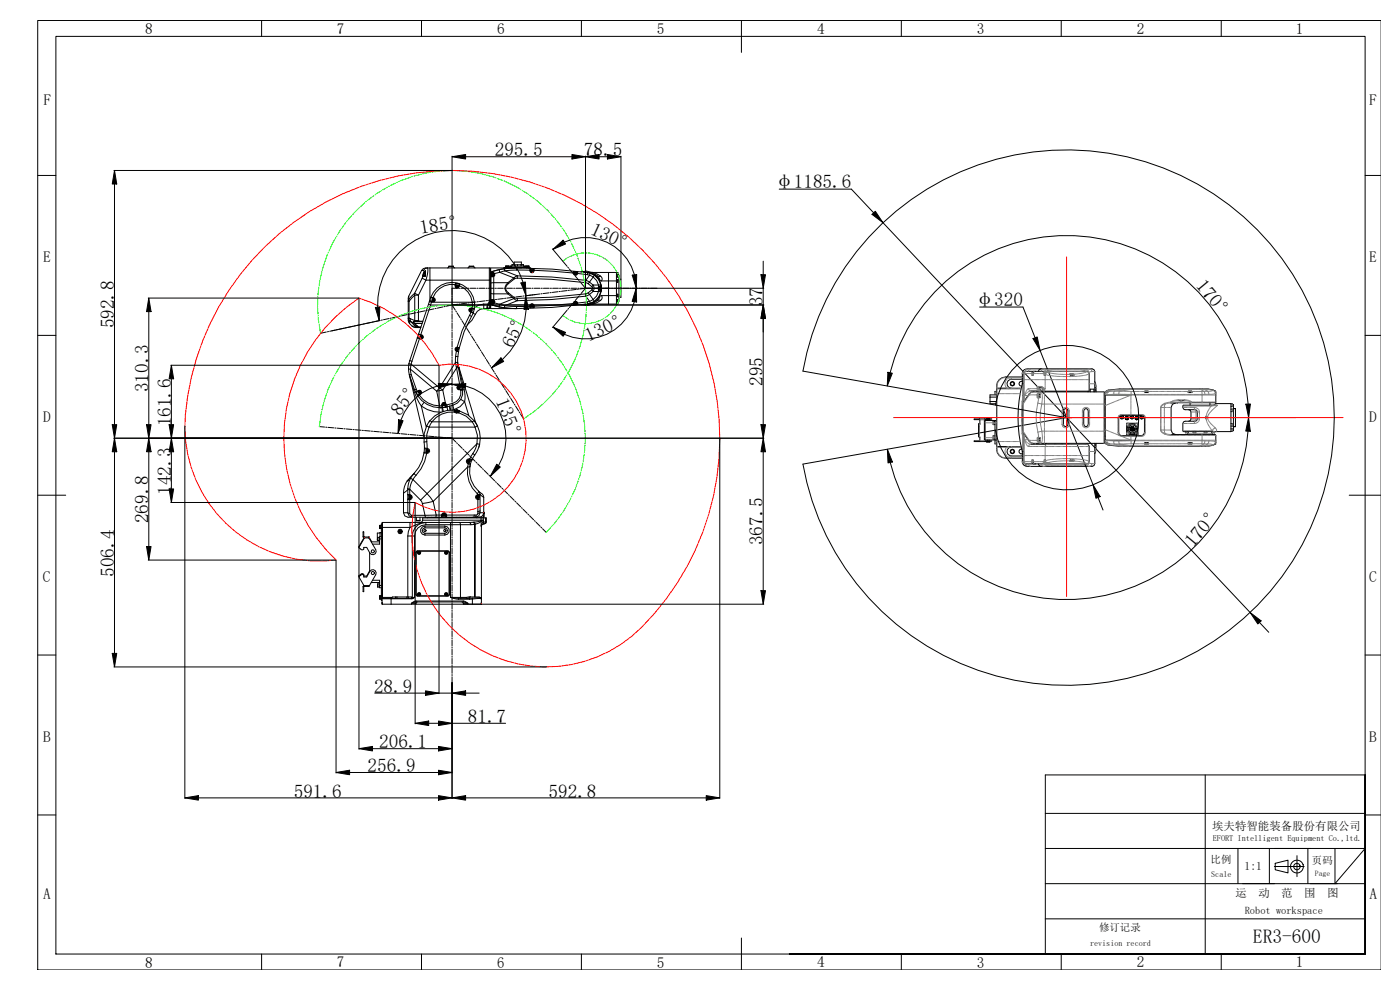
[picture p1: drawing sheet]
<svg xmlns="http://www.w3.org/2000/svg" width="297mm" height="210mm" viewBox="0 0 297 210" stroke-linecap="round" stroke-linejoin="round" font-family="sans-serif">
<defs><g id="words">
<text font-size="4.1" x="265.8" y="200">ER3-600</text>
<g font-size="4">
<text x="105" y="33.2">295.5</text>
<text x="123.9" y="33.2">78.5</text>
<text x="164.3" y="39.9">φ1185.6</text>
<text x="89.3" y="49.7" transform="rotate(-10 89.3 49.7)">185°</text>
<text x="125" y="49.6" transform="rotate(24 125 49.6)">130°</text>
<text x="161.9" y="65" transform="rotate(-90 161.9 65)">37</text>
<text x="206.9" y="64.9">φ320</text>
<text x="253.5" y="60.7" transform="rotate(50 253.5 60.7)">170°</text>
<text x="24.2" y="69.7" transform="rotate(-90 24.2 69.7)">592.8</text>
<text x="108.8" y="74" transform="rotate(-65 108.8 74)">65°</text>
<text x="124.9" y="72.6" transform="rotate(-24 124.9 72.6)">130°</text>
<text x="31.5" y="83.2" transform="rotate(-90 31.5 83.2)">310.3</text>
<text x="161.9" y="81.9" transform="rotate(-90 161.9 81.9)">295</text>
<text x="84.9" y="88.4" transform="rotate(-53 84.9 88.4)">85°</text>
<text x="105.1" y="85" transform="rotate(69 105.1 85)">135°</text>
<text x="36.3" y="90.5" transform="rotate(-90 36.3 90.5)">161.6</text>
<text x="36.3" y="105" transform="rotate(-90 36.3 105)">142.3</text>
<text x="31.5" y="111" transform="rotate(-90 31.5 111)">269.8</text>
<text x="161.9" y="115.7" transform="rotate(-90 161.9 115.7)">367.5</text>
<text x="253.2" y="116.3" transform="rotate(-50 253.2 116.3)">170°</text>
<text x="24.2" y="122.4" transform="rotate(-90 24.2 122.4)">506.4</text>
<text x="79.4" y="147">28.9</text>
<text x="99.2" y="153.4">81.7</text>
<text x="80.4" y="158.8">206.1</text>
<text x="78" y="163.8">256.9</text>
<text x="62.3" y="169.2">591.6</text>
<text x="116.4" y="169.2">592.8</text>
</g>
<g font-size="3.2">
<text x="30.8" y="7.2">8</text>
<text x="71.5" y="7.2">7</text>
<text x="105.5" y="7.2">6</text>
<text x="139.3" y="7.2">5</text>
<text x="173.4" y="7.2">4</text>
<text x="207.2" y="7.2">3</text>
<text x="241.2" y="7.2">2</text>
<text x="274.9" y="7.2">1</text>
<text x="9.2" y="22.2">F</text>
<text x="290.5" y="22.2">F</text>
<text x="9.2" y="55.6">E</text>
<text x="290.4" y="55.6">E</text>
<text x="9.2" y="89.4">D</text>
<text x="290.5" y="89.5">D</text>
<text x="9.1" y="123.4">C</text>
<text x="290.4" y="123.4">C</text>
<text x="9.2" y="157.3">B</text>
<text x="290.5" y="157.3">B</text>
<text x="9.2" y="190.7">A</text>
<text x="290.5" y="190.7">A</text>
<text x="30.8" y="205.2">8</text>
<text x="71.5" y="205.2">7</text>
<text x="105.5" y="205.2">6</text>
<text x="139.3" y="205.2">5</text>
<text x="173.4" y="205.2">4</text>
<text x="207.2" y="205.2">3</text>
<text x="241.2" y="205.2">2</text>
<text x="274.9" y="205.2">1</text>
</g>
<text font-size="2.5" x="264" y="184.6">1:1</text>
<g font-size="2.4">
<text x="257.2" y="176">埃夫特智能装备股份有限公司</text>
<text x="262.1" y="190.2">运</text>
<text x="267" y="190.2">动</text>
<text x="271.8" y="190.2">范</text>
<text x="276.7" y="190.2">围</text>
<text x="281.5" y="190.2">图</text>
</g>
<g font-size="2.2">
<text x="256.8" y="183">比例</text>
<text x="278.3" y="183.2">页码</text>
<text x="233.2" y="197.6">修订记录</text>
<text x="264.1" y="194">Robot workspace</text>
</g>
<text font-size="1.8" x="257.3" y="178.5">EFORT Intelligent Equipment Co.,ltd.</text>
<g font-size="1.7">
<text x="257" y="186.1">Scale</text>
<text x="231.3" y="200.7">revision record</text>
</g>
<text font-size="1.6" x="279" y="185.8">Page</text>
</g></defs>
<!-- layer: PDF_Geomertry -->
<g fill="none" stroke="#000" stroke-width=".21">
<path d="M8 4.3h285v201.4h-285zM11.9 7.7h277.7v194.7h-277.7zM55.5 4.3v3.4M89.4 4.3v3.4M123.3 4.3v3.4M157.3 4.3v6.8M191.2 4.3v3.4M225.1 4.3v3.4M259.1 4.3v3.4M8 37.2h3.9M289.6 37.2h3.4M8 71.1h3.9"/>
<path d="M289.6 71.1h3.4M8 105h5.9M286.2 105h6.8M8 138.9h3.9M289.6 138.9h3.4M8 172.9h3.9M221.8 172.5h67.8M221.8 180h67.8M255.7 164.4v37.9M289.6 172.9h3.4M157.3 199v6.7M221.8 187.4h67.8"/>
<path d="M221.8 194.9h67.8M270.3 183.8h6.4M270.5 183.1l2.7-.6v2.7l-2.7-.7zM275.1 181.5v4.5M55.5 202.4v3.3M89.4 202.4v3.3M123.3 202.4v3.3M167.5 202.4h122.1h-122.1M167.5 202.4h122.1M182.9 202.4h.1M182.9 202.3h.1M191.2 202.4v3.3"/>
<path d="M193.8 202.4h.1M193.8 202.3h.1M201.9 202.4h.1M201.9 202.3h.1M210.1 202.4h.1M210.1 202.3h.1M221.8 202.3v-37.9h67.8v38M225.1 202.4v3.3M254 202.3v.1M254.8 202.4h.1M259.1 202.4v3.3M289.6 202.4v-38v38"/>
<circle cx="275.1" cy="183.8" r=".68"/>
<circle cx="275.1" cy="183.8" r="1.36"/>
</g>
<!-- layer: PDF_Text -->
<path d="M170.3 78.7a56.8 56.8 0 0 1 87.2-37.6 56.8 56.8 0 0 1 0 94.9 56.8 56.8 0 0 1-87.2-37.6M262.6 180v7.4M269.3 180v7.4M270.4 180h7.6M277.5 180v7.4M283.2 180v7.4l6.4-7.4M263.6 187.4h6.8M278 187.4h5.7" fill="none" stroke="#000" stroke-width=".21"/>
<!-- layer: 0 -->
<g fill="none" stroke="#000" stroke-width=".21">
<path d="M95.9 36.2h.1M89.6 59l-1.6 3.2M89.6 59l.8 .4M89.7 58.6l-.1 .4M89.7 58.6h.1M89.8 58.1l-.1 .5M89.8 58.1v.1M89.8 58.6h-.1M89.8 58.6h.1M89.8 57.4l.2 .4M89.8 57.4l.4-.4 .5-.1v1.1l-.3 1.4M89.8 57.4h-.4l-2.7 5.4"/>
<path d="M89.8 58.6h.4M89.8 58.2v.4M89.8 58.2h.2M90 57.8l.2-.4v1.2h-.5M90 57.8l-.2 .3M90 57.8h.1M90 57.9h.2v.5h-.2M90 57.9h.1M90 58.4h.1M90 57.9v.5M90 57.8l-.2 .4M90.2 57.5l-.2 .3"/>
<path d="M90.3 58.3h-.1M90.3 58h-.1M90.4 59.4l-1.6 3.2M90.4 59.4h13.6M91.2 56.8v6.8M95.2 56.5l-.3 .3M95.2 56.5h1M96.2 56.5l.3 .3M99.5 56.5l-.2 .3M99.5 56.5h1M100.5 56.5l.3 .3M103.8 56.8h-13.5l-.5 .2-.4 .4"/>
<path d="M103.8 56.8l.2 .2v8.3M103.8 56.8v7.1M104 57.3h.1M104.5 58.2l.1-.1 .1 .2-.1 .1zM106.5 57.1l-2.4 .6M106.8 56.8l5.6-.1 .2 .2M107.2 56.7l-.2 .1M107.2 56.5v.2h.8v-.2h-.2M107.2 56.5h.2M107.3 56.7h.1M107.4 56.5v.2M107.6 56.5h-.4"/>
<path d="M107.6 56.5v.1l.1-.1M107.6 56.5h-.2M107.6 56.7h.1M107.7 56.5h.3M107.7 56.5h.1M107.8 56.5v.2M108 56.7h.1M108 56.5h.1M108.3 56.5h3v.2M108.3 56.5l.1 .2M108.4 56.7h.1M108.5 56.5v.2"/>
<path d="M108.6 56.2v.3M108.6 56.2h2.5M108.6 56.2h.1M109.1 56.2v-.6h1.5v.6M109.2 56.2v.3M109.2 56.2h-.1M109.6 56.7l-2.9 .4M109.8 56.2v.3M110.5 56.2v.3M110.5 56.2h.1M110.7 56.8h-6.6v8.7h5.5l-2.9-.3M111.1 56.2v.3"/>
<path d="M111.1 56.2h.1M111.2 56.5v.2M111.5 56.5v.2h.7v-.2h-.2M111.5 56.5h.2M111.5 56.7h.1M111.7 56.5v.2M111.8 56.7v.2M111.8 56.5h-.3M111.8 56.5v.1l.1-.1M111.8 56.5h-.1M111.9 56.5h.3M111.9 56.5h.1"/>
<path d="M112 56.5v.2M112.1 56.8v.1M112.2 56.7h.1M112.2 56.5h.1M112.7 57.4h.3v.1h-.3zM113.2 57.6h-.1M119.4 55.4l.9 1.1M120.5 56.7l.1 .2M120.8 57.1l.8 .9M121.7 58.2l.2 .2M122 57.9h.1l.1 .2-.2-.1zM122 58.5l.8 1"/>
<path d="M123 59.7l.1 .2M123.2 57.6l1.3-.1 1.2 .3 1 .7M123.8 57.7l1.3 .1 1.2 .6 .9 1M124.1 57.7a3.4 3.4 0 0 1 3.5 3.4 3.4 3.4 0 0 1-3.5 3.4M124.3 57.5h.1M124.9 57.9l.6 .2M125.5 57.8h.1M125.6 58.1l.5 .3M125.6 57.8h.2M125.7 57.8h.1M125.8 57.8h5.3M125.8 57.8l1.6 .8"/>
<path d="M125.8 57.8h.1M126.7 58.5l.4 .5 .1 .4M126.7 58.5l.7 .1M127.2 59.4l.4 .2M127.4 58.6a.69 .69 0 0 1 .2 1M127.6 59.6h3.2M129.1 57.8v6.7M130.8 59.4h.3M130.8 59.9h.3M130.8 58.2h.3M130.8 58.8h.3M130.8 57.8v6.7"/>
<path d="M131.1 57.8v1M131.1 59.4v.5M131.1 58.4h.2v5.5h-.2M131.1 57.8h.1M131.1 59.9h.1M131.1 59.4h.1M131.1 58.7v.1M131.1 58.2h.1M131.3 59.2h.4v3.9h-.4M165.3 40.1h15.3l4.7 5M185 45.5l.7-.7 1.6 2.4zM187.3 47.2l77.9 82.7"/>
<path d="M69.2 70.4l-1.2 .3M69.7 70.3l-.2 .1M71.1 70l-1.2 .3M71.6 69.9l-.2 .1M73 69.6l-1.2 .3M73.5 69.5l-.2 .1M74.9 69.2l-1.2 .3M75.4 69.1l-.2 .1M76.8 68.8l-1.2 .2M77.3 68.7h-.2M78.7 68.4l-1.1 .2M79.2 68.3h-.2"/>
<path d="M80.6 68l-1.1 .2M81.1 67.9h-.2M82.5 67.6l-1.1 .2M83 67.5h-.2M84.5 67.2l-1.2 .2M84.9 67.1h-.2M86.4 66.7l-1.2 .3M86.7 78.2l.4 .1M86.7 78.2l.1 1.3M86.7 78.2h.1M86.7 62.8l-.1 5.2 .3 .6M86.7 62.8v.7"/>
<path d="M86.7 63.5l.1 .4M86.7 63.5l-.1 .4h.2M86.8 77.2l-.1 1M86.8 77.2l-.1 .1M86.8 77.2l.4 .1M86.8 67.5l.1 .6M86.8 67.5h-.2l.3 .6M86.8 67.5l.2 .1M86.8 63.9v3.6M86.8 66.6l-.2 .1M86.8 79.5l1.1 3.1M86.8 79.5l3.1 13.1"/>
<path d="M86.8 79.5h.1M86.9 79.5l-.1 .1M86.9 79.6l.9 3.2M86.9 68.6l.6 .6M86.9 68.1l.3 .1M86.9 68.1v.5M86.9 76.5l-.1 .7M86.9 76.5l.5 .1M87 67.6l.2 .6M87 67.6l1 .4M87.1 78.3l.1 1.2M87.1 78.3l5.5 4.7"/>
<path d="M87.2 68.2l.5 .3M87.2 68.2l.9 1M87.2 77.3l-.1 1M87.2 77.3l6 5M87.2 79.5h-.4M87.2 79.5l1.1 3.1M87.4 76.6l-.2 .7M87.5 69.2l.6 .3h1.2M87.7 68.5l.2 .2M87.8 68.2l-.1 .3M87.8 68.2h.1M87.8 68.5h-.1"/>
<path d="M87.8 68.5l.2 .1M87.9 68.2l-.1 .3M87.9 68.2h1.8M87.9 68.7l.5 .5M88 62.2v.4M88 62.2l-1.3 1.3M88 62.2l.8 .4M88 68.2h.1M88 68.2h.6M88 68.2h-.2M88 68v.2M88 62.6l-1.2 1.3"/>
<path d="M88 62.6h.8M88 62.6v5.4M88 68h.8M88 68.6l-.1 .1M88 68.6l.5 .5M88 68.6h1.5M88.1 69.2l.6 .3M88.1 69.2h.3M88.1 69.2h-.6M88.3 66.3l-1.2 .3M88.4 69.2l.4 .2h.4M88.5 69.1l.7 .3"/>
<path d="M88.5 69.1l-.1 .1M88.6 68.2h.1M88.7 66.2l-.2 .1M88.8 62.6v5.4M88.8 68l.1 .1M88.8 68l-.2 .2M88.9 68.1l-.3 .1M88.9 68.1v.1M88.9 68.1h.8M89 71.8l.3 .1M89 71.8l-1.6 4.8M89 71.7v.1"/>
<path d="M89.2 69.4h.1M89.3 71.5l.2-.1v.1M89.3 71l-.5-.1 .7 .3M89.3 71l-.1 .1M89.3 71l.2 .1M89.3 71.4l.1 .2h.1M89.3 71.4h.2v.2M89.3 71.8l-.8-.1 .5 .1M89.3 71.8v.1M89.5 71.2l.2 .4-.4 .2M89.5 71.1l.3 .2v.3l-.2 .3h-.3M89.5 71.1v.1"/>
<path d="M90.2 65.9l-1.2 .3M90.6 65.8l-.2 .1M90.9 64.6l.5 .1M91.1 64l.4 .1M91.4 64.7l-2.1 6.3M91.4 64.7h8.8M91.4 63l.4 .1M91.4 63a4.8 4.8 0 0 1 5.1-3.1 4.8 4.8 0 0 1 4.2 4.2M91.4 63l.4 .3M91.4 63l-4.5 13.5M91.5 64.1l-.1 .6M91.5 64.1h8.7"/>
<path d="M91.6 64h.2M91.6 64l-.1 .1M91.6 63.9v.1M91.8 63.3h.2M91.8 64l-.7-.1 .5 .1M91.8 64h.1M91.8 63.1v.2M91.8 63.1l.2 .1M91.9 63.5l.2 .2h-.3M91.9 63.5l-.1 .2M91.9 63.5l.1 .2h-.2M92 63.3l.2 .4-.4 .3"/>
<path d="M92 63.2l.3 .2v.3l-.2 .3h-.3M92 63.2v.1M92.1 65.5l-1.2 .3M92.5 65.4l-.2 .1M94 65.1l-1.2 .3M94.4 65l-.2 .1M95.9 62.8v.2M95.9 63.3v2.5M95.9 66v.3M95.9 66.5v1.3M95.9 68v.2M95.9 68.5v1.2"/>
<path d="M95.9 69.9v.3M95.9 70.4v1.2M95.9 71.9v.2M95.9 72.4v1.2M95.9 73.8v.3M95.9 74.3v1.2M95.9 75.8v.2M95.9 76.3v1.2M95.9 77.7v.3M95.9 78.2v1.2M95.9 79.7v.2M95.9 64.7l-1.2 .3"/>
<path d="M95.9 64.7l.7 1M95.9 64.7h.1M96.6 60.6v.3l.3 .2h.3l.2-.3M96.6 60.6h.1M96.6 60.4a4.3 4.3 0 0 0-4.8 2.7M96.6 60.4h.1M96.6 60.4v.2M96.6 76.9l.2 .9M96.6 76.9l-3.4 5.4M96.6 60.6l.3 .4 .4-.2M96.7 75.6l-.1 1.3M96.7 75.6l.4 .1"/>
<path d="M96.7 60.1l-.1 .5M96.7 60.1l.8 .2M96.7 60.1l-.1 .3M96.7 66l.1 .2M96.8 77.8l.1 .3M96.8 74.5l-.1 1.1M96.8 74h.3v.1l-.1 .1zM96.8 74.5l.5 .1M96.8 74.5h.1M96.8 74.4v.1M96.9 78.1l-3 4.6M96.9 78.1l.7 3.7"/>
<path d="M96.9 74.4l.4 .2M96.9 74.4l-.1 .1M96.9 74.4h-.1M96.9 60.6l.2 .1v.1M96.9 74h.1v.2h-.1zM96.9 60.6l.2 .1-.1 .1M96.9 60.6l-.1 .1 .2 .1M97 66.4l.6 1M97 73.7l-.4 .3 .2 .4M97 73.7l.1 .1M97 73.7h-.3l-.2 .3 .1 .3 .2 .2M97 73.7h.1"/>
<path d="M97 61.1h-1.1v1.5M97.1 73.8h.3M97.1 76.9l.1 .8M97.1 76.9h-.5M97.1 73.7l.3 .1M97.1 73.7v.1M97.1 75.7v1.2M97.1 64.5l-1.2 .2M97.1 77.4l.3 .6M97.2 77.7l-.4 .1M97.2 77.7l.9 5M97.2 77.9l-.3 .2"/>
<path d="M97.3 61.1h.2M97.3 74.6l-.2 1.1M97.3 60.8h.1M97.3 60.6h.1M97.4 78l-.1-.3 1.2 5M97.4 78l3.5 11.7M97.4 60.6a4.3 4.3 0 0 1 2.8 3.5M97.4 60.6v.2M97.4 73.8l-.1 .8M97.5 60.3l-.2 .5M97.5 60.3l-.1 .3M97.6 64.5h-.2"/>
<path d="M97.7 67.6l.2 .2M97.8 61.1h1.2M98 68l.6 1M98.8 69.3l.1 .2M99 69.7l.7 1M99.1 64.3l-1.2 .1M99.2 61.1h.3M99.6 64.2l-.3 .1M99.6 66.9l-1.6 3.3-1 3.5M99.6 66.9l.4 .2M99.7 61.1h1.2M99.8 65.7l.1-.1 .1 .2-.1 .1z"/>
<path d="M99.8 66.2h.1M99.8 66.1h.2M99.8 66.1v.1M99.8 70.9l.1 .2M99.8 65.6l.2 .2-.1 .1-.2-.2zM99.9 66.2l.5 .2M99.9 66.2l-.3 .7M100 66.1l.4 .3M100 66.1l-.1 .1M100 65.4l-.4 .3 .2 .4M100 65.4l.1 .1M100 65.3l-.3 .1-.2 .2v.4l.3 .2"/>
<path d="M100 65.3v.1M100 65.3l.2 .1M100 67.1l-1.5 3.2-1.1 3.5M100.1 71.3l.6 1M100.1 65.5h.5M100.2 65.4l.4 .1M100.2 65.4l-.1 .1M100.2 64.1h.5M100.2 64.1v.6M100.2 64.7v.7M100.2 64.7h.5M100.3 66.5l.5 .2"/>
<path d="M100.4 66.4l-.4 .7M100.6 65.5l-.2 .9M100.7 64.1v.6M100.7 64.7l-.1 .8M100.8 72.5l.2 .3M100.8 66.7l-.7 1.3-1.1 1M101 64.1l-1.2 .1M101.1 73l.6 1M101.2 61.1h.2M101.5 64h-.3M101.7 61.1h1.2M101.9 74.2l.1 .2"/>
<path d="M102.1 74.6l.7 1M102.6 65.5l-.7 .1-.6 .4-.5 .7M102.6 64.5l-1 .2-.9 .6M102.6 64.5h.9M102.6 64.5v1M102.9 75.8l.1 .3M102.9 63.8l-1.2 .2M103.1 61.1h.3M103.2 76.3l.6 1M103.4 63.8h-.2M103.5 64.5l-.2 .7v.2h.2M103.5 64.5l.2 .1"/>
<path d="M103.5 65.4h.4M103.6 61.1h1.2M103.7 64.6l-.3 .5 .1 .3M103.7 64.2l-.2 .3M103.7 64.2l.2 .1M103.8 63.9h.2l-.1 .4M103.8 63.9l-.1 .3M103.9 65.4l-.2 .1M103.9 64.3l-.2 .3M103.9 64.3v1.1M103.9 77.5l.2 .2M104 65.3l-.1 .1"/>
<path d="M104 65.3l-.2 .2h-1.2M104 65h.1M104.1 64.6l2.5 .6M104.2 77.9l.6 1M104.5 63.9h.2l-.1 .2h-.1zM104.9 63.6l-1.2 .1M105 79.1l.1 .2M105.1 61.1h.2M105.2 79.6l.7 1M105.3 63.5h-.2M105.6 61.1h1.2M106.8 63.3l-1.2 .2"/>
<path d="M107 61.1h.3M107.3 63.3h-.3M107.5 61.1h1.2M108.7 63.1l-1.2 .1M109 61.1h.2M109.2 63l-.2 .1M109.4 61.1h1.3M110.7 62.8l-1.2 .2M110.9 61.1h.3M111.1 62.8h-.2M111.4 61.1h1.2M112.6 62.6l-1.2 .2"/>
<path d="M112.7 64.8l.2-.1 .1 .2h-.3zM112.9 61.1h.2M113.1 62.5l-.3 .1M113.1 64.6l.1 .1M113.3 61.1h1.3M114.5 62.4l-1.2 .1M114.8 61.1h.2M115 62.3h-.2M115.3 61.1h1.2M116.5 62.1l-1.3 .2M116.7 61.1h.3M116.9 62.1h-.2"/>
<path d="M117.2 61.1h1.3M118.4 61.9l-1.2 .1M118.7 61.1h.2M118.9 61.8h-.3M119.2 61.1h1.2M120.3 65.8l-.9 1.1M120.3 61.6l-1.2 .2M120.6 65.4l-.1 .2M120.6 61.1h.3M120.8 61.6h-.2M121.1 61.1h1.2M121.6 64.3l-.8 .9"/>
<path d="M121.9 63.9l-.2 .2M122 64.2h.2v.2h-.1zM122.2 61.4l-1.2 .1M122.6 61.1h.2M122.7 61.3l-.2 .1M122.8 62.8l-.8 .9M123.1 61.1h6.4M123.1 62.4l-.1 .2M123.3 60l.9 1.1M124.2 61.2h.1M124.2 61.1l-1.2 .2M124.2 61.1l-.9 1.2"/>
<path d="M124.9 64.7l-.6 .1M125.3 64.3l-.7 .2M125.6 64.5l-.7 .2M125.7 64.5h-.1M125.8 64.5h-.1M125.8 64.5h-.2M125.8 64.5h.1M126.1 63.9l-.2 .1M126.7 63.8l-1 .7-1.2 .3-1.3-.1M127.2 62.9l-.1 .4-.4 .5M127.2 62.9l-.9 1-1.2 .6-1.3 .1M127.2 61h.1l.1 .3-.3-.1z"/>
<path d="M127.4 63.7l-.7 .1M127.4 63.7l-1.6 .8M127.5 60.5v.1M127.6 62.7a.69 .69 0 0 1-.2 1M127.6 62.7l-.4 .2M127.6 62.7h3.2M129.7 61.1h.3M130.2 61.1h1.2M130.8 63.5h.3M130.8 64.1h.3M130.8 62.4h.3M130.8 62.9h.3"/>
<path d="M131.1 64.5h-5.3M131.1 62.4v.5M131.1 63.5v1M131.1 64.1h.1M131.1 63.5h.1M131.1 62.9h.1M131.1 62.4h.1M131.1 64.5h.1M131.7 61.1h.2M132.2 61.1h1.2M133.6 61.1h.3M134.1 61.1h1.2"/>
<path d="M135.6 61.1h.2M136.1 61.1h1.2M137.5 61.1h.3M138 61.1h1.4M188.4 79l.9 .2-1.1 2.7zM188.8 79.1a38.6 38.6 0 0 1 40.8-29 38.6 38.6 0 0 1 35.2 35.6M207.8 65.1h9.2l2.6 6.6M216.9 80h-3.6a1.92 1.92 0 0 0-1.9 1.9v13.4a1.92 1.92 0 0 0 1.9 1.9h3.6M219.1 71.8l.9-.3 .6 2.8zM219.2 79.2v.4h-.3M219.2 79.2h.1M219.4 78.8l-.4 .2-.1 .2"/>
<path d="M219.6 78.8h-.2l-.2 .4M220.6 74.3l11.3 28.5M220.9 78.2l-.4 .2-.2 .4M221.5 79.6h.3M222.2 79l-.3 .1-.1 .5M222.2 79h.1M222.4 79h-.2M222.4 79h.1M222.7 78.9l-.3 .1M227 79.4l.1 .2M227 79.6h.9M227.1 79.6h.1"/>
<path d="M227.6 79.3h-.5v.2M227.6 79.3v.3M227.6 79.3h.1M39.2 90.5h.1M67.7 90.5l1.2 .1M69.1 90.6h.2M69.6 90.7l1.2 .1M71 90.8h.3M71.5 90.8l1.2 .1M73 90.9l.2 .1M73.5 91l1.2 .1M74.9 91.1h.3"/>
<path d="M75.4 91.2l1.2 .1M76.9 91.3h.2M77.3 91.3l1.3 .1M78.8 91.5h.2M79.3 91.5l1.2 .1M80.7 91.6h.3M81.2 91.7l1.2 .1M82.7 91.8h.2M83.2 91.8l1.2 .1M84.6 92h.3M85.1 92l1.2 .1M86.5 92.1l.3 .1"/>
<path d="M87 92.2l1.2 .1M87.8 82.8l.6 1.7 1 1.6M87.9 82.6a5.7 5.7 0 0 0 5.5 3.9M87.9 82.6l-.1 .2M88.2 83.2l.9-.3 .2 .3-.1 .3M88.2 83.2l.5 .7M88.3 82.6l.2 .4M88.3 82.6h-.4M88.5 92.3h.2M88.5 83l.6-.2 .2 .1 .1 .4-.2 .2M88.5 83l-.3 .2M88.6 83l-.1 .1"/>
<path d="M88.8 82.9h-.1M88.9 83.7v.1M88.9 83.1l.2 .1v.1h-.1zM88.9 83.8a5.3 5.3 0 0 0 4.4 2.3M88.9 83.8l-.2 .1M88.9 83.1h.2v.2l-.2-.1zM89 92.3l1.2 .2M89.2 83.5h.1M89.2 83.5l-.5 .4M89.2 83.5l-.3 .3M89.4 86.1l1.3 .8 1.4 .4 1.5 .1M89.4 86.1l1 4.4"/>
<path d="M90 85.4l-.6 .7M90 96.1l.2-.2 .3 .1v.2M90 96.1l.5 .1M90 96.1l-.5 1.6-.7 1.5-1 1.3M90 93.8v1.2M90 95l.6 .1M90 95l.2 .2 .4 .1M90 95v1.1M90.4 92.5h.3M90.5 90.4l-.5 1.6v1.8M90.5 90.4l.5 .2M90.5 96.2l-.4 1.7-.8 1.6-1.1 1.4"/>
<path d="M90.5 90.3v.1M90.5 93.7l.1 1.4M90.5 93.7l-.5 .1M90.6 96.2h-.1M90.6 96h-.1M90.6 95.3h.1M90.6 95.1v.2M90.6 95.1h.1M90.7 95.3l.3 .4-.4 .5M90.7 95.1l.4 .2 .1 .4-.3 .4-.3 .1M90.7 95.1v.2M90.8 95.7l-.2-.2-.1 .2"/>
<path d="M90.8 95.7h-.3M90.9 92.5l1.2 .1M91 90.6l-.4 1.5-.1 1.6M91 90.6h9.8M91.2 89.3l-.7 1.1M91.2 89.3l.4 .2M91.2 89.3l-.2 .2M91.6 89.5l-.6 1.1M91.6 89.5h8.6M92.4 92.6l.2 .1M92.6 83l.7 3.1M92.9 92.7l1.2 .1"/>
<path d="M93.2 82.3l-.6 .7M93.2 82.3l.7 .4M93.3 86.1l.1 .4M93.7 86.1v.3M93.7 86.1h-.4M93.7 85.8v.3M93.8 86.5l.2 .8M93.8 86.5v.8M93.8 85.8h-.1M93.8 86.1h-.1M93.8 85.8l-.1 .6M93.9 82.7l-1.3 .3"/>
<path d="M93.9 82.7l.6 2.8M94.1 85.7h.2v.1h-.2zM94.1 85.7l.1-.1 .1 .3h-.1zM94.1 86.4l-.7 .1M94.3 92.8h.2M94.4 85.5a.34 .34 0 0 0-.4 0 .34 .34 0 0 0-.2 .3M94.4 85.5l.1 .3M94.5 85.5a.45 .45 0 0 0-.5-.1 .45 .45 0 0 0-.3 .4M94.5 85.5l.1 .3M94.5 85.5h-.1M94.5 85.8h.1M94.5 85.9h.1"/>
<path d="M94.5 85.8l.1 .5M94.6 86.4l-1.2 .1M94.6 86.4h-.2M94.6 86.3l-.9 .1M94.6 86.3v.1M94.6 85.8v.1M94.6 85.9v.4M94.6 86.3h.1M94.8 92.9l1.1 .1 .8 .7M94.8 85.9h-.2M94.8 85.9l.1 .4M94.9 86.3l-.3 .1"/>
<path d="M94.9 86.3l.1 .7M95.6 87l-.2-.9 .1 .9M95.9 80.2v1.2M95.9 81.6v.3M95.9 82.1v1.2M95.9 83.6v.2M95.9 84.1v1.2M95.9 85.5v.3M95.9 86v1.2M95.9 87.5v.2M95.9 87.9v1.3M95.9 89.4v.3"/>
<path d="M95.9 89.9v1.2M95.9 91.4v.2M95.9 91.8v2.4M95.9 94.4v.3M95.9 94.9v1.2M95.9 96.4v.2M95.9 96.8v1.3M95.9 98.3v.2M95.9 98.8v1.2M95.9 93h.1M96 85.6l.1 .4M96 85.6l-1.2 .3"/>
<path d="M96.1 86l-1.2 .3M96.1 86l.2 .9M96.3 86.9l-.3 .1M96.3 87.4a5.4 5.4 0 0 0-4.7 2.1M96.3 87.4h.2M96.4 87a6 6 0 0 0-5.2 2.3M96.4 87l-.1 .4M96.4 87l.1 .4M96.4 87l.2 .4M96.4 87l.6-.1 .5 .3M96.4 87h.1M96.5 87.4l.3 .3 .5-.2"/>
<path d="M96.6 87.4h-.1M96.6 87.4l.3 .1h.2M96.8 87.2l.1-.1 .1 .1-.2 .1zM96.8 87.1l.3 .1-.1 .1h-.2zM96.9 93.9l.1 .2M97.1 87.5h.2M97.2 94.3l.9 .8M97.2 82.2l.1-.1 .2 .2h-.3zM97.3 82.1l.2 .1-.1 .1-.2-.1zM97.3 87.6l1.6 .7 1.3 1.2M97.3 87.5v.1M97.3 81.9l-.3 .3 .3 .4"/>
<path d="M97.3 82.6l.1 .1M97.3 82.6h.7M97.4 81.8l-.4 .1-.1 .3 .1 .3 .4 .2M97.4 81.8l-.1 .1M97.4 81.8h.2M97.4 82.7h.3M97.5 87.2l-.2 .3M97.5 87.2l-.4 .3M97.5 87.2l1.7 .8 1.4 1.3M97.5 87.2l-.2 .4M97.5 87.2h.1M97.6 81.8l-.1 .1"/>
<path d="M97.7 82.6v.1M97.7 82.7l.1 .1M97.8 82.8a2.4 2.4 0 0 1-1.8 2.8M97.8 84.7l.8 .5M97.9 81.8l.1 .8M97.9 81.8h-.3M97.9 81.8l-.6 .1M98 82.6l-.3 .1M98.1 82.7l-.3 .1M98.1 82.7a2.87 2.87 0 0 1-2 3.3M98.1 82.7h.4M98.2 95.3l.2 .2"/>
<path d="M98.5 82.7l.2 1.2-.1 1.3M98.6 85.2l-1 1.1-1.3 .6M98.6 85.2l.8 2.9M98.6 95.6l.8 .9M99.2 99a6.3 6.3 0 0 0 2 5.7M99.2 99l-7.3 7.4M99.3 97.8l.1-.1 .2 .2-.1 .1zM99.3 98.4l.5 .1M99.3 98.4h.1M99.3 98.4l-.1 .6M99.3 98.2v.2M99.4 98.2l-.1 .2"/>
<path d="M99.4 98.2l.4 .3M99.4 98.2h-.1M99.4 97.7h.1v.3l-.2-.2zM99.6 97.5l-.5 .2 .2 .5M99.6 97.5h.5M99.6 97.5h.1M99.6 96.7l.2 .1M99.6 97.4a.53 .53 0 0 0-.6 .3 .53 .53 0 0 0 .3 .7M99.6 97.4v.1M99.7 97.4l.4 .1M99.7 97.4l-.1 .1M99.7 97.4h-.1"/>
<path d="M99.7 99h-.5M99.7 99a5.7 5.7 0 0 0 1.8 5.2M99.7 98.9v.1M99.8 98.5l-.1 .4M99.8 98.5l-.1 .5M100 97l.8 .9M100.1 97.5l-.3 1M100.2 89.5l.6 1.1M100.3 97.3l-.2 .2M100.3 96.2l-.6 1.2M100.3 96.2l.4 .3M100.6 89.3l.7 1.1"/>
<path d="M100.6 89.3l-.4 .2M100.7 96.5l-.6 1M100.8 90.6l.5 1.7-.1 1.8M101 98l.2 .2M101.2 94.1l-.3 1.1-.6 1M101.2 94.1l-12 12M101.2 94.1l.5 .2M101.3 90.4l.4 1.2 .2 1.3-.2 1.4M101.3 90.4l-.5 .2M101.3 98.4l.9 .8M101.7 94.3l-.3 1.1-.7 1.1M101.7 94.3l-.1 .6"/>
<path d="M102.4 99.4l.1 .2M102.7 99.8l.9 .8M106 80.8l.1 .2M106.3 81.2l.6 1M107 82.4l.2 .2M107.3 82.9l.7 1M108.1 84.1l.1 .2M108.3 84.5l.7 1M109.1 85.7l.1 .2M109.4 86.1l.6 1.1M110.2 87.4l.1 .2M110.4 87.8l.7 1.1"/>
<path d="M152.7 93h.1M188.2 95.3l1.1 2.7-.9 .2zM207.6 92.6l.3 .1v1M207.6 90.4l.1 1.9zM207.7 92.3h-.1M207.7 90.4h-.1M207.7 90.1v2.5h-.1M207.8 89v-.1l.1 .2M207.8 89h-1.1v-.1h3.7v.1h-1.5M207.8 89l.1 .1M207.8 90.1h-.2h.1M207.8 90.1h-.1"/>
<path d="M207.8 92.6l-.1 .1M207.9 93.5h-.1M207.9 89.8l-.3 .1v2.7M207.9 93.5h-1.2v.2h3.7v-.2h-1.6M207.9 89.1l-.1 1M207.9 89.1h.1M207.9 93.5h.1M208.8 89.1v4.6M208.8 89.1h.1M208.8 93.5h.1M208.9 89v-.1l-.1 .2M208.9 89l-.1 .1"/>
<path d="M209.3 88.8h.7zM209.3 93.7l.7 .1zM209.5 88.8v.1M209.5 89v.2M209.5 93.3v.2M209.5 93.7h.1M209.8 88.8v.1M209.8 89v.2M209.8 93.3v.2M209.8 93.7h.1M210 84.2h1.4M210 85.2h1.4"/>
<path d="M210.7 89.4v.7M210.7 89.4h.1M210.7 90.1h.1M210.7 90.1h.4M210.7 89.4h.4M210.7 93.1h.4M210.7 93.1h.1M211.1 92.5h-.4v.6M211.1 83v.7M211.1 89.2v4.1M211.1 83.7h.3M211.1 83h.1"/>
<path d="M211.1 83.7h.1M211.1 83h.3M211.1 94.1h.3M211.1 94.1h.1M211.2 85.9a15.3 15.3 0 0 1 23.5-10.1 15.3 15.3 0 0 1 0 25.6 15.3 15.3 0 0 1-23.5-10.2M211.4 94.6l5.2 .1M211.4 83.8h-1.4v1.8h1.4M211.4 93.5h-.3v.6M211.4 89.2h-2.4v4.1h2.4M216.6 82.5h-5.2M216.7 94.8h-2.1a.96 .96 0 0 0-1 1 .96 .96 0 0 0 1 .9h2.3M216.8 95.2l-.4 .1-.2 .3v.4l.3 .3h.4"/>
<path d="M216.9 81.4v-2.2a.98 .98 0 0 1 1.1-1h13.7l.4 .2 .2 .4v4.3M216.9 81.4a28.7 28.7 0 0 0 0 14.4M216.9 80.5l-2.3-.1a.96 .96 0 0 0-1 1 .96 .96 0 0 0 1 1h2M216.9 80.9l-.6 .1-.1 .4 .2 .4 .4 .1M216.9 95.8h.1M216.9 81.4h.1M217 91.7v6.1a.55 .55 0 0 0 .6 .6h13l.3-.1 .2-.4v-3.2l-.4-.4M218.3 83.5l.4-.3 .4-.1h15.1l.2 .2-.1 10.7h-15.2a2.03 2.03 0 0 1-1.3-1.2l-.7-.9-.1-.5v-5.6l.1-.5zM218.7 82.9h2.8M218.9 97.9l.2 .4 .3 .1M218.9 97.6h.3v.3M219.2 97.9h.1"/>
<path d="M219.2 97.9l.2 .4 .2 .1M220.2 84.3h.4M220.2 92.8h.4M220.3 98.4l.2 .4 .4 .1M220.3 82.2h.8M220.3 83.7v.5h.3M220.3 93v.5M220.3 83.7h.3M220.3 83.7h.1M220.3 93.5h.3M220.3 93h.3M220.3 93h.1"/>
<path d="M220.3 93.5h.1M220.6 83.3v1.1M220.6 92.8v1.1M221.1 82.2l.1 .1 .1 .6h.2M221.5 82.9l9.6 .1v-3.8l-.2-.3-.3-.1h-13a.55 .55 0 0 0-.6 .5v6.2M221.5 97.6h.3M221.7 83v.1M221.8 97.6l.1 .5 .3 .1M221.9 94.2l8.8 .1M221.9 94v.2h-3.2M222.2 98.2h.2M222.2 98.2h.1"/>
<path d="M222.4 98.2h.3M222.4 98.2h.1M225.7 86.8l.4-.1 .3 .1 .2 .3v2.9l-.2 .4-.3 .1-.4-.1-.1-.4v-2.9zM227 97.6h.9M227.1 97.7v.2h.5M227.1 97.6l-.1 .2M227.1 97.6h.1M227.6 97.6v.3M227.6 97.9h.1M230 86.8l.4-.1 .3 .1 .2 .3v2.9l-.2 .4-.3 .1-.4-.1-.1-.4v-2.9zM230.6 94v.3M230.7 94.3h.1"/>
<path d="M230.8 83v.1M231.3 83.1v-.6h.8v.6M232.3 94v4.4l-.2 .4-.4 .1h-13.7a1 1 0 0 1-1.1-.9v-2.2M232.3 81l.1 .4 .1 1.5M232.3 81.6l.2 1.5M232.5 94.3l-.1 1.5-.1 .4M232.5 94l-.2 1.5M234.4 84.7h.1M234.4 92.5h.1M234.5 93.4l.2 .8 .4 .2 2.5 .3 18.8-.1M234.5 83.7h.1M234.5 93.4v.1"/>
<path d="M234.6 93.9l.7 .2M234.6 83.3h.2M234.7 83v.3M234.7 93.9v.3M234.7 83h.1M234.7 94.2h.1M234.7 83h.5M234.7 94.2h.5M234.9 83.2h.1M234.9 83.2l-.1 .1M235.2 83h.1M235.2 83v.1"/>
<path d="M235.2 94.1v.1M235.2 94.2h.1M235.3 83l-.4 .2M235.3 94.1h.1M235.3 83h.1M237.5 88.2l.3-.1h4.5l.3 .1 .2 .4v3.1l-.2 .5-.5 .2h-4.1a.67 .67 0 0 1-.7-.7v-3.1zM237.7 88.4l.2 .4 .4-.1M237.7 88.4h.1M237.7 88.4l.6 .3M237.7 88.3l.4-.1 .2 .4M237.7 88.3l.6 .3M237.7 88.3h.1"/>
<path d="M237.8 88.2l.4-.1 .2 .4-.2 .3h-.4l-.2-.3zM238.3 88.7h.1M238.3 88.6h.1M238.8 88.5v.4h.5M238.8 88.5h.1M238.8 88.5l.5 .4M238.8 88.4h.5v.4M238.8 88.4h.1M238.8 88.4l.5 .4M238.9 88.3l.4 .1 .1 .3-.2 .3h-.4l-.1-.4zM239 90.1v1.7M239 92v.2h.2"/>
<path d="M239.2 89.8h-.2v.1M239.3 88.9h.1M239.3 89.8h1.8M239.3 92.2h1.8M239.3 88.8h.1M239.4 91.7l-.4 .1 .2 .4 .3-.2v-.2M239.5 90.1v-.2l-.3-.1-.2 .3 .4 .2M239.8 88.3l.3-.2 .3 .2 .1 .3-.3 .3-.4-.2zM239.9 88.3l-.1 .4 .5 .1M239.9 88.3h.1M239.9 88.3l.4 .5M240 83.8h-5.5v9.6h5.5"/>
<path d="M240 88.2l.4 .1v.4M240 88.2h.1M240 88.2l.4 .5M240.3 88.8h.1M240.4 88.7h.1M240.9 88.4l.3-.1 .3 .2v.4l-.4 .2-.3-.3zM240.9 90.1v-.2l.4-.1 .1 .3-.4 .2M241 88.4l-.1 .4 .3 .2M241 88.4l.2 .6M241 88.4h.1M241 91.7l.4 .1-.1 .4-.4-.2v-.2M241.1 88.4l.4 .1-.2 .5"/>
<path d="M241.1 88.3v.1M241.1 88.4l.2 .6M241.2 89.8h.2v.1M241.2 89h.1M241.3 89h.1M241.4 90.1v1.7M241.4 92v.2h-.2M242 88.2l.3-.1 .3 .3-.1 .4-.4 .1-.3-.3zM242.1 88.2l-.2 .4 .3 .2M242.1 88.2l.1 .6M242.1 88.2h.1M242.2 88.2l.3 .2-.2 .4"/>
<path d="M242.2 88.2l.1 .6M242.2 88.1v.1M242.2 88.8h.1M242.3 88.8h.1M242.8 83.3h.9M242.8 93.9h.9M242.9 83.1v.2M242.9 93.9v.2M243 83v.3M243 93.9v.3M243 83h.1M243 94.2h.1"/>
<path d="M243 83h.5M243 94.2h.5M243.5 83h.1M243.5 83v.3M243.5 93.9v.3M243.5 94.2h.1M243.6 83.1v.2M243.6 93.9v.2M248.4 92.2h9.3l.2 .2v1.5M249.4 85.5l-.7 .3-.3 .6v4.8l.3 .7 .7 .3M249.9 85h1.4M251 86h6.4l.5-.4h3.2v6l-10.1-.1-.1-1.7 .2-.3 .3-.1 2.3-.1 .3-.4v-1.5l-.2-.4-.3-.1h-2.1a.63 .63 0 0 1-.4-.9z"/>
<path d="M251.5 91.6v.2M251.5 91.8h.1M252 91.6v.4l-.2 .2M252 91.8h-.5M252 83.3h.9M252 93.9h.9M252.1 83.1v.2M252.1 93.9v.1M252.2 86.9l.3 .1 .2 .4v1.5l-.2 .3-.3 .2M252.2 93.9v.3h.5M252.5 85.4v.6M252.7 83h-.5v.3"/>
<path d="M252.7 83v.3M252.7 93.9v.3M252.7 83h.1M252.7 94.2h.1M252.8 83.2v.1M252.8 93.9v.1M253.1 91.6v.2M253.1 91.8h.1M253.1 91.8h.6M253.7 91.8h.1M253.7 91.6v.2M255.5 91.6v.2"/>
<path d="M255.5 91.8h.1M255.5 91.8h.5M255.9 88.3l-.2 .3 .2 .2M256 91.6v.2M256 91.8h.1M256.4 82.5h-18.8l-2.5 .2-.4 .3-.2 .8M256.4 82.5l.8 .2M256.7 85.4v.6M257.1 91.6v.4l.2 .2M257.1 91.8h.6M257.2 82.7l.5 .2 .2 .4M257.2 82.7h.1"/>
<path d="M257.7 91.6v.2M257.7 91.8h.1M257.7 83h.2M257.7 94.2h.2M257.9 83v.3M257.9 93.9v.3M257.9 83h.1M257.9 94.2h.1M257.9 83.3v2.1l-9.5 .1M257.9 93.9l-.4 .5-1.1 .2M261.1 87.3h.3M261.1 86.8h.3v.5"/>
<path d="M261.1 89.9h.3M261.1 90.4h.3M261.1 85.7h.3M261.1 86.2h.3M261.1 91h.3v.5M261.1 91.5h.3M261.4 87.3h.1M261.4 90.4h.1M261.4 89.9h.1M261.4 85.8h.3v5.6h-.3M261.4 86.2h.1M261.4 85.7h.1"/>
<path d="M261.4 91.5h.1M261.4 85.7v.5M261.4 89.9v.5M261.7 86.7h.4v3.8h-.4M264.3 85.7h1l-.4 2.9zM264.8 91.5a38.6 38.6 0 0 1-35.2 35.5 38.6 38.6 0 0 1-40.7-28.9M264.9 88.6l.3 2.9-.9-.1zM77 113.9l.2 .2M77.1 112.8l-.1 1.1M77.2 112.9v1h-.2M77.2 112.8l-.1 .1M77.2 114.1l-1 1.9"/>
<path d="M77.2 114.1h1.2M77.2 113.9h.1M77.2 114.1h.1M77.3 114.1h-.1M77.3 113.9l-1.2 2.3 .6 .4h.3l.2-.1v-.4h.6l.7 1.2 .3 .3 .4 .1 .4-.3 .2-.4-.1-.4-1.4-2.7M78.3 113.9l.1 .2M78.3 113.9h-1.1v.2M78.4 114.1l.5 .8M78.4 117.2v4.1M78.8 114.9h1.7M80.1 114.7h.4M80.1 114h.4"/>
<path d="M80.1 114h.1M80.1 114.6v.1M80.1 114v.7M80.5 114.3h.4M80.5 112.1h.4M80.5 111.4h.4M80.5 111.4v.1M80.5 112.1h.1M80.5 111.4v.7M80.6 113.1h-.6l.1 1.5M80.6 113h.3M80.7 111.4v.7"/>
<path d="M80.9 113h-.3v.8M80.9 113.8h-.4v1.6h-1.5M80.9 112.1h.2M81.1 111.2h-.2v16.1h.2M81.1 111.9h5.9M81.1 110.8v17M81.1 110.8h5.9M81.1 110.8v16.1M84.7 112.8v.1M84.8 112.6v.1M84.8 112.6l.2 .3M84.8 112.6l.1 .1"/>
<path d="M84.8 112.6l.1 .3M84.8 112.6h.1M84.8 112.7l-.1 .1 .4-.1-.2 .1M84.9 112.8v.1M84.9 112.7h.1M84.9 112.7l.1-.1-.3 .3 .2-.1M84.9 112.7v.1M84.9 112.8l.1 .1M85 112.9h-.1M85.1 112.6l-.1 .1M85.6 108.8l.3 .6 .7 .3h15.9M85.6 104.6v4.2"/>
<path d="M85.6 108.8h.9M86.5 103.7l.4 .2M86.5 108.8l.4 .1M86.5 108.8l.3 .6 .7 .3-.2-.4M86.5 103.9l-.9 .7M86.5 103.7v5.1M86.5 113.7v12.9M86.5 113.7h1.4M86.5 103.6l.4 .2M86.5 103.6v.1M86.7 101.7a3.8 3.8 0 0 0-1.1 2.9M86.9 108.9l.1 .3 .3 .1"/>
<path d="M86.9 104.9h-.4l.2 .2h.3M86.9 104.9l.1 .2M86.9 104.9h.1M86.9 103.9v1M86.9 106v2.9M86.9 106h.1M86.9 103.8v.1M86.9 103.8l2.3 2.3M86.9 104.9l.4 .2 .2 .4-.2 .3-.4 .2M87 110.8h3.3M87 111.9l-.4 .9-.1 .9M87 110.8v1.1"/>
<path d="M87 105.7l-.1 .3M87 105.1l.3 .3-.3 .3M87 105.7h-.3l-.2 .2 .4 .1M87.1 105.3l-.2 .1 .1 .1M87.1 105.3l-.1 .2M87.1 101.4l-.4 1.1-.2 1.1M87.1 101.4l.5 .3M87.3 109.3h2.9M87.6 101.7l3 3 1.3 1.7M87.6 101.7l-.5 1-.2 1.1M87.8 100.5l-.7 .9M87.8 100.5l.4 .4"/>
<path d="M87.9 100.3l-1.4 1.7 .6-.8M87.9 113.7v13M88.2 100.9l-.6 .8M88.3 116.9h6.9v9.5h-6.9zM88.3 110.4h.8M88.3 109.7v.7M88.4 117h6.8v9.3h-6.8zM88.8 117.1h.1l.1 .3h-.1zM88.8 117.1h.2v.3l-.3-.2zM89.1 109.7v.7M89.2 106.1l.4 .7M89.6 106.8l.6 2.5"/>
<path d="M89.7 110.3l-.2 .4-.3 .1M89.7 110.3v-.4h13.5v.8M89.7 110.3h12.8M90.2 111.6l-.6 .2-.3 .5v.5l.3 .5 .6 .2M90.2 112l-.5 .1-.1 .4 .1 .5 .5 .1M90.2 111.6v.4M90.2 113.1v.4M90.2 113.1h4.2M90.2 112h4.2M90.2 113.5h4.2M90.2 111.6h4.2M90.2 109.3l.1 .4"/>
<path d="M90.3 111.3a2.4 2.4 0 0 0-2.4 2.4M90.3 110.8a2.87 2.87 0 0 0-2.8 2.9v13M90.3 110.8l-1.7 .4-1.6 .7M90.3 111.3h9.6M90.3 110.8h9.2M90.3 110.8v.5M90.6 109.9h10.6M90.8 109.7v.1M91.5 109.7v.1M91.6 109.7v.1M91.9 106.4l-2.3 .4M91.9 106.4l.6 2.9"/>
<path d="M92.1 109.7v.1M92.5 109.3h-2.3M92.5 109.3l-.1 .4M92.5 109.3h1.2M92.8 109.7v.1M93.7 109.3l.1-.4 .4-.1 .4 .1 .1 .4M93.7 109.3h.1M93.8 109.2v.3l-.2 .2 .1-.4M93.8 109.2l-.1 .1M93.8 109.2l.4-.3 .3 .3M93.8 109.2h.1M94 109.2h.3v.1l-.1 .1z"/>
<path d="M94.3 109.7v.1M94.4 112l.4 .1 .1 .4-.1 .5-.4 .1M94.4 111.6l.5 .2 .4 .5v.5l-.4 .5-.5 .2M94.4 111.6v.4M94.4 113.1v.4M94.5 109.2l.2 .1M94.5 109.2v.3l.2 .2v-.4M94.5 109.2h.1M94.5 117.1h.2l.1 .3h-.2zM94.6 117.1l.2 .1-.1 .2-.2-.2zM94.7 109.3h5.9M94.7 109.3h.1"/>
<path d="M95 109.7v.1M95.6 110.8v15.9M95.9 100.2v.3M95.9 100.7v1.3M95.9 102.2v.2M95.9 102.7v1.2M95.9 104.1v.3M95.9 104.6v1.2M95.9 106.1v.2M95.9 106.6v1.2M95.9 108v.3M95.9 108.5v1.2"/>
<path d="M95.9 110v.2M95.9 110.5v1.2M95.9 111.9v.3M95.9 112.4v1.2M95.9 113.9v.2M95.9 114.4v1.2M95.9 115.8v.3M95.9 116.3v1.2M95.9 117.8v.2M95.9 118.3v1.2M95.9 119.7v.3M96.8 109.7v.1"/>
<path d="M97.4 110.8l.3 .5 .1 15.6M97.5 109.7v.1M99 109.7v.1M99.5 110.8l.3 .2 .1 .3M99.7 109.7v.1M100.2 109.7v.1M100.3 109.7v.1M100.4 110.8l.3 .4M100.4 110.8h-.9M100.6 110.8l.2 .4M100.6 110.8h-.2M100.6 109.3l-.1 .4"/>
<path d="M100.6 109.3h.4M100.7 111.2l-.8 .1M100.7 111.2v15.4M100.8 111.2h-.1M100.8 111.2v15.4M101 109.7v.1M101.2 104.7l.2 .2M101.3 105.1l-.3 .3 .4 .4M101.3 105.3v.2M101.3 105.3l-.1 .2M101.3 105.3l.2 .2M101.4 105.1h-.1"/>
<path d="M101.4 105.8v.2M101.4 105.8l.2 .2M101.4 104.9l-.4 .2-.1 .4 .1 .3 .4 .2M101.4 104.9l-.1 .2M101.4 108.5v.4M101.4 106v2.5M101.4 108.9l-.1 .3-.3 .1M101.4 104.9v.2M101.4 104.9h.1M101.5 105.5h-.3M101.5 105.5h-.2M101.5 104.2a2.07 2.07 0 0 1 1.1 1.3"/>
<path d="M101.5 104.2l-.3 .5M101.5 104.2l.3 .7M101.6 106h-.2M101.8 105l-.2 1M101.8 104.9h-.4M101.8 104.9l-.4 .2M101.8 104.9v.1M101.8 104.8v.1M101.8 108.4l-.4 .1M101.8 108.8l-.2 .6-.7 .3 .1-.4M101.8 108.8l-.4 .1M101.8 104.9l.8 .6"/>
<path d="M101.8 104.9v3.9M101.8 108.8h.8M102.1 109.9v.5M102.1 110.4l-1.5 .4M102.1 110.4v.2M102.1 110.6l-.5 .3-.8 .3M102.1 110.6v1M102.1 111.6h.1M102.1 110.6h.4M102.1 111.6v16.2M102.5 110.3v.3M102.5 110.3l-.4 .1"/>
<path d="M102.5 109.9v.4M102.5 110.7l-.3 .4-.1 .5M102.5 110.7l.1 .4M102.5 110.6v.1M102.6 111.1l-.5 .5M102.6 108.8a.96 .96 0 0 1-1 .9M102.6 108.6v.1M102.6 108.6v.2M102.6 108.6l.1 .1M102.6 108.6h.1M102.6 110.7v.4M102.6 111.1h.1"/>
<path d="M102.6 110.7h-.1M102.6 110.7h.6M102.6 111.1h.2M102.6 111.1l-.3 .2-.2 .3M102.6 105.5v3.1M102.6 108.7v.1M102.6 108.8h.1M102.7 108.7v.2M102.7 108.7h-.1M102.7 108.7h.1M102.7 108.7v.1M102.7 108.8l-.1 .1"/>
<path d="M102.7 108.9h.1M102.7 108.9l-.2 .8M102.7 108.9v.8h-.2M103 109.9v1l-.2 .2M103.2 110.7l-.1 .3-.3 .1M103.7 100.8l.2 .2M104.1 101.1l.8 .9M105.1 102.2l.2 .1M105.5 102.5l.8 .9M106.5 103.6l.2 .1M106.8 103.9l.9 .9M107.9 104.9l.1 .2"/>
<path d="M108.2 105.3l.9 .8M109.2 106.3l.2 .2M109.6 106.6l.9 .9M110.6 107.7l.2 .2M111 108l.8 .9M112 109.1l.2 .1M112.3 109.4l.9 .9M113.4 110.4l.1 .2M113.7 110.8l.9 .8M114.8 111.8l.1 .2M115.1 112.2l.8 .7M231.9 102.8l1.5 2.5-.9 .4z"/>
<path d="M232.9 105.5l1.1 2.7M76.2 122.3l-.1-.2 .6-.4h.3l.2 .2v.5h.6l.7-1.2 .3-.3h.4l.4 .2 .2 .4-.1 .4-1.3 2.3M77 124.4v1.1h.2v-1.1M77 124.4h.2M77.2 122l-.5-.1-.6 .4 1.1 1.9M77.2 124.2l.1 .2M77.2 124.2h1.2M77.2 124.4v-.1l-.2 .1M77.2 124.4h.1M78.4 124.2l-.1 .2h-1.1M78.4 121.1l-.6 1.1h-.6M78.8 123.6h1.7"/>
<path d="M79 123.1h1.5v1.6h.4M80.1 123.9h.1M80.1 124.5h.1M80.1 124.5h.4M80.1 123.9h.4M80.1 123.9v.6M80.5 124.2h.4M80.5 127.1h.4M80.5 126.4h.4M80.5 126.4h.1M80.5 127.1h.1M80.5 126.4v.7"/>
<path d="M80.7 126.4v.7M80.9 126.4h.2M81.1 126.7h2.1M81.1 127.8v.2M81.1 128v.2h7.1v-.2M81.1 128h.1M81.1 126.9v.1h6.3M81.1 126.9h6.3M83 126.9v1.3M83.9 126.6l-.1 .3M84.2 126.6v.3M86.3 126.6v.3"/>
<path d="M86.6 126.6l.1 .3M87.3 128h.9M87.3 128v.2M87.3 126.9h.1M87.3 126.8v.1M87.3 126.7v.1M87.3 126.7l-4-.1-.5 .3M87.3 126.7h.2M87.4 126.9v.1M87.5 126.7l-.2 .2M87.5 126.7l-.2 .1M87.5 126.7h.4"/>
<path d="M87.9 126.7l-.5 .2M87.9 126.7l-.5 .3M88.3 127.7l-1 .3M88.3 127.5l-1 .5M88.3 127.5v.2M88.3 127.5h10M88.3 127.7h10M88.5 127.7l-.3 .3M88.8 125.9h.1l.1 .3h-.1zM88.8 125.9h.2v.3l-.3-.1zM94.5 125.9h.2l.1 .3h-.2zM94.6 125.9l.2 .2-.1 .1-.2-.1z"/>
<path d="M95.6 126.7l1.7 .4M95.6 126.7l1.7 .2M95.6 126.7h3.3M95.9 120.2v1.2M95.9 121.7v.2M95.9 122.1v1.3M95.9 123.6v.3M95.9 124.1v1.2M95.9 125.6v.2M95.9 126v1.3M95.9 127.5v.2M95.9 128v1.2"/>
<path d="M95.9 129.4v.3M95.9 129.9v1.3M95.9 131.4v.2M95.9 131.9v1.2M95.9 133.3v.3M95.9 133.8v1.2M95.9 135.3v.2M95.9 135.8v1.2M95.9 137.2v.3M95.9 137.7v1.2M95.9 139.2v.2M95.9 139.7v1.2"/>
<path d="M97.3 126.9v.2M97.3 127.1h2.3M97.3 126.9h2.3M98 127.7l.3 .3M98.3 127.5l1 .5M98.3 127.7l1 .3M98.3 127.5v.2M98.3 128v.2h3.8v-.2M98.3 128h1M98.9 126.7l.1 .2 .7-.3h1.9l.3 .2M99.3 128v.2M99.6 126.9v.2"/>
<path d="M99.9 126.6l-1 .1M100.2 126.9v.2M100.2 126.9h-.6M100.2 127.1h-.6M100.2 127.1v1.1M101.8 126.7h.1M101.9 126.7l.1 .2M101.9 126.8l.2 .3-.5-.2-1.4 .2M101.9 126.8l-1.7 .1M102.1 127.8v.2M265.2 129.9l2.3 1.8-.7 .7zM267.2 132l2 2.1"/>
<path d="M95.9 141.1v.3M95.9 141.6v1.2M95.9 143.1v.2M95.9 143.6v1.2M115.9 141.5h.1"/>
<circle cx="104.6" cy="58.3" r=".25"/>
<circle cx="104.6" cy="58.3" r=".26"/>
<circle cx="112.9" cy="57.5" r=".25"/>
<circle cx="122.1" cy="58" r=".25"/>
<circle cx="89.4" cy="71.5" r=".25"/>
<circle cx="89.4" cy="71.5" r=".26"/>
<circle cx="91.9" cy="63.6" r=".25"/>
<circle cx="97" cy="74.1" r=".25"/>
<circle cx="97" cy="60.7" r=".25"/>
<circle cx="97" cy="60.7" r=".26"/>
<circle cx="99.9" cy="65.8" r=".25"/>
<circle cx="104.6" cy="64" r=".25"/>
<circle cx="104.6" cy="64" r=".26"/>
<circle cx="112.9" cy="64.8" r=".25"/>
<circle cx="122.1" cy="64.3" r=".25"/>
<circle cx="127.3" cy="61.1" r=".25"/>
<circle cx="89" cy="83.2" r=".25"/>
<circle cx="90.6" cy="95.6" r=".25"/>
<circle cx="94.2" cy="85.8" r=".25"/>
<circle cx="94.2" cy="85.8" r=".26"/>
<circle cx="96.9" cy="87.2" r=".26"/>
<circle cx="96.9" cy="87.2" r=".25"/>
<circle cx="97.3" cy="82.2" r=".25"/>
<circle cx="97.3" cy="82.2" r=".26"/>
<circle cx="99.4" cy="97.8" r=".25"/>
<circle cx="214.8" cy="81.4" r=".38"/>
<circle cx="214.8" cy="95.8" r=".38"/>
<circle cx="214.8" cy="95.8" r=".48"/>
<circle cx="214.8" cy="81.4" r=".48"/>
<circle cx="239.7" cy="90.7" r=".08"/>
<circle cx="239.7" cy="91" r=".07"/>
<circle cx="239.7" cy="91.2" r=".08"/>
<circle cx="239.9" cy="91.2" r=".06"/>
<circle cx="239.9" cy="90.6" r=".08"/>
<circle cx="239.9" cy="90.9" r=".07"/>
<circle cx="239.9" cy="91.4" r=".08"/>
<circle cx="240" cy="90.8" r=".08"/>
<circle cx="240" cy="91.2" r=".07"/>
<circle cx="240" cy="91" r=".07"/>
<circle cx="240.1" cy="90.5" r=".08"/>
<circle cx="240.1" cy="91.4" r=".09"/>
<circle cx="240.2" cy="91" r=".06"/>
<circle cx="240.2" cy="91.2" r=".07"/>
<circle cx="240.2" cy="91" r="1.1"/>
<circle cx="240.2" cy="91" r=".86"/>
<circle cx="240.3" cy="90.8" r=".08"/>
<circle cx="240.3" cy="91" r=".07"/>
<circle cx="240.3" cy="91.4" r=".08"/>
<circle cx="240.4" cy="90.5" r=".09"/>
<circle cx="240.4" cy="91.3" r=".08"/>
<circle cx="240.5" cy="90.8" r=".08"/>
<circle cx="240.5" cy="90.9" r=".07"/>
<circle cx="240.6" cy="91.3" r=".08"/>
<circle cx="240.6" cy="91.1" r=".07"/>
<circle cx="240.7" cy="90.9" r=".09"/>
<circle cx="240.7" cy="91" r=".07"/>
<circle cx="79.1" cy="117" r=".34"/>
<circle cx="84.9" cy="112.7" r=".48"/>
<circle cx="84.9" cy="112.7" r=".38"/>
<circle cx="87" cy="105.4" r=".25"/>
<circle cx="88.9" cy="117.2" r=".33"/>
<circle cx="88.9" cy="117.2" r=".34"/>
<circle cx="90.2" cy="112.5" r=".24"/>
<circle cx="94.2" cy="109.2" r=".25"/>
<circle cx="94.2" cy="109.2" r=".26"/>
<circle cx="94.4" cy="112.5" r=".24"/>
<circle cx="94.7" cy="117.2" r=".34"/>
<circle cx="94.7" cy="117.2" r=".33"/>
<circle cx="101.4" cy="105.4" r=".25"/>
<circle cx="79.1" cy="121.6" r=".34"/>
<circle cx="88.9" cy="126.1" r=".33"/>
<circle cx="88.9" cy="126.1" r=".34"/>
<circle cx="94.7" cy="126.1" r=".34"/>
<circle cx="94.7" cy="126.1" r=".33"/>
</g>
<!-- layer: SLD-0 -->
<g fill="none" stroke="#000" stroke-width=".21">
<path d="M104.1 58v6.3M104.1 58h.1M104.3 58h-.2M104.3 58v.7M104.4 57.8l-.1 .2M104.5 57.6l.1 .2M104.5 57.6l-.4 .4M104.5 58.7h-.2M104.6 58.6l-.1 .1M104.6 58.6l-.3 .1M104.6 57.8l.3 .2M104.6 57.8v.1l-.2-.1"/>
<path d="M104.6 57.8h-.2M104.6 57.9l.3 .2M104.6 57.9h.1M104.7 60v2.3M104.7 60h-.6M104.7 60h3M104.7 58.7v1.3M104.7 58.7h-.2M104.7 58.6v.1M104.9 58.1v.3l-.3 .2M104.9 58l.1 .4-.3 .3M104.9 58v.1"/>
<path d="M105.9 57.2l.1 .6M105.9 57.2l-1.4 .4M106 57.8l3 1.2M106 57.8l-1.1 .2M107 57l.1 .4M107 57l-1.1 .2M107.1 57.4l-1.1 .4M107.1 57.4l2.6 1.1M107.7 60a1.44 1.44 0 0 0 0 2.3M107.7 60l.2 .1M109 59l.2 .1M109 59l-1.3 1"/>
<path d="M109.2 59.1l-1.3 1M109.6 56.8l-2.6 .2M109.6 56.8v.5M109.6 56.8l7.5 .3 7.5 .7M109.6 57.3l-2.5 .1M109.6 57.3h2.8M109.7 59l-.5 .1M109.7 59l7.3 .2 7.2 .8M109.7 58.5l-.7 .5M109.7 58.5l7.3 .3 7.3 .7M109.7 58.5v.5M112.4 57.4a.43 .43 0 0 0 .5 .5 .43 .43 0 0 0 .4-.5"/>
<path d="M112.4 57.4l.1 .1M112.4 57.3h.1M112.4 57.3v.1M112.4 57h.9M112.4 57l.1 .5M112.4 57v.3M112.5 57.5l.4 .3 .3-.3M113.3 57.3l8.4 .6M113.3 57.4l-.1 .1M113.3 57.3l-.1 .1M113.3 57.3v.1M113.3 57l-.1 .5"/>
<path d="M113.3 57v.3M121.7 58a.43 .43 0 0 0 .4 .4 .43 .43 0 0 0 .4-.4M121.7 58h.1M121.7 57.9h.1M121.7 57.9v.1M121.7 57.6l.8 .1M121.7 57.6l.1 .4M121.7 57.6v.3M121.8 58l.3 .3 .3-.3M122.4 58h.1M122.5 58l2.1 .3M122.5 58h-.1"/>
<path d="M122.5 57.9l-.1 .1M122.5 57.9v.1M122.5 57.7l-.1 .3M122.5 57.7v.2M124.2 60l.6 .2M124.3 59.5l.8 .3M124.3 59.5l-.1 .5M124.6 58.3l.5 .1M124.6 57.8v.5M124.6 57.8l.7 .2M125.1 59.8l-.3 .4M125.1 59.8l.7 .7"/>
<path d="M125.1 58.4l.7 .4M125.1 58.4l-.8 1.1M125.3 58l-.2 .4M125.3 58l.8 .4M125.8 58.8l.8 .7 .4 1M125.8 58.8l-.7 1M126.1 58.4l-.3 .4M126.1 58.4l.9 .9 .5 1.2M104.1 62.2l.6 .1M104.1 64.3h.2M104.1 64.3l.4 .4M104.1 64.3h.1"/>
<path d="M104.3 63.6l.3 .1M104.3 63.6h.2M104.3 63.6v.7M104.3 64.3l.1 .2M104.4 64.5h.2M104.5 64.7l1.4 .4M104.5 64.7h.1M104.5 63.6l.1 .1M104.5 63.6h.2M104.6 63.7h.1M104.6 64.5l-.1 .2M104.6 64.4v.1"/>
<path d="M104.6 64.4l-.2 .1M104.7 63.7l.2 .2v.3l-.3 .2M104.7 63.6l.3 .3-.1 .4M104.7 62.3h3M104.7 62.3v1.3M104.7 63.6v.1M104.9 64.3l-.3 .2M104.9 64.3l1.1 .2M104.9 64.2v.1M105.9 65.1l1.1 .2M106 64.5l-.1 .6M106 64.5l1.1 .4"/>
<path d="M107 65.3l2.6 .2M107.1 64.9l2.5 .1M107.1 64.9l-.1 .4M107.7 62.3l1.3 1M107.9 60.1a1.13 1.13 0 0 0-.6 1 1.13 1.13 0 0 0 .6 1.1M107.9 62.2l-.2 .1M107.9 62.2l1.3 1M109 63.3l.7 .5M109 63.3l-3 1.2M109.2 63.2l.5 .1M109.2 63.2l-.2 .1M109.6 65v.5"/>
<path d="M109.7 63.3v.5M109.7 63.8l-2.6 1.1M112.4 65h-2.8M112.4 64.9a.43 .43 0 0 1 .5-.5 .43 .43 0 0 1 .4 .5M112.4 64.9v.1M112.4 65v.3M112.5 64.8l.4-.3 .3 .3M112.5 64.8l-.1 .1M112.5 64.9l-.1 .1M112.5 64.8l-.1 .5M113.2 64.8l.1 .1M113.2 64.9l.1 .1"/>
<path d="M113.2 64.8l.1 .5M113.3 64.9v.1M113.3 65v.3M113.3 65.3h-.9M121.7 64.4l-8.4 .6M121.7 64.3v.1M121.7 64.4v.3M121.8 64.3h-.1M121.8 64.3l-.1 .1M121.8 64.3l-.1 .4M122.4 64.3h.1M122.4 64.3l-.3-.3-.3 .3"/>
<path d="M122.4 64.3l.1 .3M122.5 64.3a.43 .43 0 0 0-.4-.4 .43 .43 0 0 0-.4 .4M122.5 64.3v.1M122.5 64.6l-.8 .1M124.2 62.3l-7.2 .7-7.3 .3M124.2 62.3l.1 .5M124.3 62.8l-7.3 .7-7.3 .3M124.3 62.8l.8 1.1M124.6 64l-2.1 .3M124.6 64v.5M124.6 64.5l-7.5 .7-7.5 .3M124.8 62.1l-.6 .2"/>
<path d="M124.8 62.1l.3 .4M124.8 60.2l.8 .6M125.1 62.5l-.8 .3M125.1 62.5l.7 1M125.1 63.9l.2 .4M125.1 63.9l-.5 .1M125.3 64.3l-.7 .2M125.6 60.8l.1 .2-.1 .5M125.6 61.5l-.8 .6M125.6 61.5l.2 .3M125.8 60.5l.2 .4-.2 .9M125.8 61.8l-.7 .7"/>
<path d="M125.8 60.5l-.2 .3M125.8 61.8h1.2M125.8 60.5h1.2M125.8 63.5l-.7 .4M125.8 63.5l.3 .4M126.1 63.9l-.8 .4M127 61.8l-.4 1-.8 .7M127 60.5h.5M127 60.5v.3M127 60.8l-.1 .3 .1 .4M127 60.8l.1 .1M127 61.5l.3 .1"/>
<path d="M127 61.5v.3M127.1 60.9l-.2 .2 .2 .3M127.1 61.4l-.1 .1M127.1 61.4l.2 .1M127.3 61.5v.1M127.3 60.8l-.2 .1M127.3 61.5l.2 .1M127.3 60.7l-.3 .1M127.3 60.7v.1M127.3 60.7h.2M127.5 60.5v1.3M127.5 61.8h-.5"/>
<path d="M127.5 61.8l-.5 1.2-.9 .9M127.5 60.7v.9M127.5 60.7l-.2 .1M127.5 61.6h-.2"/>
</g>
<!-- layer: 0 -->
<path d="M113 57.7v.1M113.1 57.7h-.1M97.1 77.4l.2 .3M77.2 114.1h.1M78.3 114.1h.1M86.5 102l-.2 .1M102.6 108.6h.1M102.7 108.7h.1M102.1 128h.1M102.1 127.9v.1" fill="none" stroke="#f00" stroke-width=".21"/>
<g fill="none" stroke="#0f0" stroke-width=".21">
<path d="M82.2 39.7l-1 .6M82.6 39.4l-.2 .2M83.9 38.8l-1.1 .5M84.4 38.6l-.2 .1M85.7 38.1l-1.1 .4M86.2 37.9l-.2 .1M87.6 37.4l-1.2 .4M88 37.3h-.2M89.5 36.9l-1.2 .3M89.9 36.8l-.2 .1M91.4 36.6l-1.2 .2M91.8 36.5h-.2"/>
<path d="M93.3 36.3l-1.2 .2M93.8 36.3h-.3M95.2 36.2l-1.2 .1M95.7 36.2h-.2M96 36.2h1.2M97.4 36.2h.3M97.9 36.3l1.2 .1M99.4 36.4h.2M99.8 36.5l1.2 .2M101.3 36.7h.2M101.8 36.8l1.1 .3M103.2 37.1l.2 .1"/>
<path d="M103.7 37.3l1.1 .3M105 37.7l.3 .1M105.5 37.9l1.1 .4M106.9 38.4l.2 .1M107.3 38.6l1.1 .5M108.6 39.2l.2 .1M109.1 39.4l1 .6M67.8 59.5l-.1 1.2M68 59l-.1 .3M68.3 57.6l-.3 1.2M68.4 57.2l-.1 .2M68.8 55.8l-.3 1.1"/>
<path d="M69 55.3l-.1 .2M69.5 53.9l-.4 1.2M69.7 53.5l-.1 .2M70.3 52.2l-.5 1.1M70.5 51.7l-.1 .2M71.2 50.4l-.6 1.1M71.5 50l-.2 .2M72.2 48.8l-.6 1M72.5 48.4l-.1 .2M73.4 47.2l-.7 1M73.7 46.8l-.2 .2M74.6 45.7l-.8 .9"/>
<path d="M75 45.4l-.2 .1M76 44.3l-.9 .9M76.3 44l-.2 .1M77.4 43l-.9 .8M77.8 42.7l-.2 .1M78.9 41.8l-.9 .7M79.3 41.5l-.2 .1M80.5 40.7l-1 .7M80.9 40.4l-.2 .2M110.3 40.1l.2 .1M110.8 40.4l1 .6M112 41.1l.2 .2"/>
<path d="M112.4 41.4l1 .8M113.6 42.3l.1 .2M113.9 42.6l1 .8M115 43.6l.2 .1M115.4 43.9l.9 .8M116.4 44.9l.2 .2M116.8 45.3l.8 .9M117.7 46.4l.2 .1M118.1 46.7l.7 1M118.9 47.9l.2 .2M119.2 48.3l.7 1M120 49.5l.2 .2"/>
<path d="M120.3 49.9l.6 1.1M120.3 54.8l-.9 .6M120.7 54.5l-.2 .1M121 51.2l.1 .2M121.3 51.6l.5 1.1M121.9 52.9l.1 .3M122 54l-1.1 .4M122.1 53.4l.4 1.1M122.5 53.9h-.2M122.6 54.7l.1 .3M122.8 55.2l.4 1.1M123.2 56.6l.1 .2"/>
<path d="M123.4 57l.3 1.2M123.7 58.5l.1 .2M123.8 58.9l.2 1.2M124 53.7l-1.2 .1M124.4 53.7h-.2M124.7 53.7l1.2 .1M126.1 53.9h.3M126.6 54l1.1 .5M127.9 54.6l.2 .2M128.3 54.9l1 .7M129.5 55.8l.1 .2M129.8 56.2l.7 .9"/>
<path d="M130.7 57.3l.1 .2M130.9 57.7l.5 1.2M131.4 59.1l.1 .2M131.5 59.6l.2 1.2M67.4 64.8v.3M67.4 65.3l.1 1.2M67.4 63.4v1.2M67.4 62.9v.2M67.5 66.8v.2M67.5 67.3l.1 1.2M67.6 61.4l-.1 1.3M67.6 61v.2"/>
<path d="M67.7 68.7v.3M67.8 69.2l.2 1.5M70.8 79.9l-.5 1.2M71.1 79.5l-.2 .2M71.8 78.3l-.6 1M72 77.8l-.1 .3M72.9 76.6l-.7 1M73.1 76.2l-.1 .2M74 75.1l-.7 1M74.3 74.7l-.1 .2M75.3 73.6l-.8 .9M75.6 73.3l-.1 .1"/>
<path d="M76.7 72.3l-.9 .8M77.1 71.9l-.2 .2M78.2 71l-1 .8M78.5 70.7l-.1 .1M79.7 69.8l-1 .7M80.1 69.5l-.2 .2M81.4 68.8l-1.1 .6M81.8 68.5l-.2 .1M83.1 67.8l-1.1 .6M83.5 67.6l-.2 .1M84.8 67l-1.1 .5M85.3 66.8l-.3 .1"/>
<path d="M86.6 66.3l-1.1 .4M87.1 66.1l-.2 .1M88.5 65.7l-1.2 .3M89 65.6l-.3 .1M90.4 65.2l-1.2 .3M90.9 65.2h-.3M92.3 64.9l-1.2 .2M92.8 64.9h-.3M94.2 64.8h-1.2M94.7 64.7l-.2 .1M96.2 64.7h-1.2M96.4 64.7h.3"/>
<path d="M96.9 64.7l1.2 .1M98.4 64.8h.2M98.9 64.9l1.2 .1M100.3 65.1h.2M100.8 65.1l1.2 .3M102.2 65.4l.2 .1M102.7 65.6l1.2 .2M104.1 65.9l.2 .1M104.6 66.1l1.1 .4M105.9 66.6h.3M106.4 66.7l1.1 .5M107.7 67.3l.2 .1"/>
<path d="M108.2 67.5l1.1 .6M109.5 68.2l.2 .1M109.9 68.4l1 .6M111.1 69.2l.2 .1M111.6 69.4l.9 .7M112.7 70.3l.2 .1M113.1 70.6l1 .7M114.3 71.5l.1 .2M114.6 71.8l.9 .8M115.7 72.8l.2 .2M116 73.1l.9 .9M117 74.2l.2 .2"/>
<path d="M117.4 74.6l.7 .9M118.3 75.7l.1 .2M118.6 76.1l.7 1M119.4 66.9l.9 .6M119.4 77.3l.1 .2M119.7 77.7l.6 1.1M120.2 79.5l-.6 1.1M120.4 79l.2 .2M120.5 67.7l.2 .1M120.5 79.1l-.1 .2M120.7 79.4l.5 1.1M120.9 67.9l1.1 .4"/>
<path d="M121.2 77.8l-.6 1.1M121.4 77.4l-.1 .2M122.1 76.1l-.6 1.1M122.2 75.6l-.1 .3M122.3 68.4h.2M122.7 74.3l-.4 1.1M122.8 68.5l1.2 .1M122.9 73.8l-.1 .2M123.3 72.4l-.3 1.2M123.5 71.9l-.1 .3M123.8 70.5l-.3 1.2M123.9 70.1v.2"/>
<path d="M124.1 60.4v.2M124.1 60.9l.2 1.2M124.1 68.6l-.2 1.2M124.2 68.6h.2M124.2 68.1v.3M124.3 62.3v.2M124.3 66.7l-.1 1.2M124.4 62.8v1.2M124.4 66.2l-.1 .2M124.4 64.2v.3M124.4 64.7v1.2M125.9 68.4l-1.2 .2"/>
<path d="M126.4 68.4h-.3M127.7 67.8l-1.1 .5M128.1 67.5l-.2 .2M129.3 66.7l-1 .7M129.6 66.3l-.1 .2M130.5 65.2l-.7 .9M130.8 64.8l-.1 .2M131.4 63.4l-.5 1.1M131.5 63l-.1 .2M131.7 61.5l-.2 1.2M131.7 61v.3M67.9 89.2l-.2 1.3"/>
<path d="M68 88.7v.3M68.2 87.3l-.2 1.2M68.3 86.8v.2M68.7 85.4l-.3 1.2M68.8 84.9l-.1 .2M69.3 83.5l-.4 1.2M69.5 83.1l-.1 .2M70 81.7l-.5 1.1M70.2 81.3l-.1 .2M112.3 88l-1.2 .9M112.7 87.7l-.2 .1M113.9 86.8l-1 .8"/>
<path d="M114.2 86.5l-.1 .2M115.3 85.6l-.9 .7M115.7 85.2l-.2 .2M116.7 84.2l-.8 .8M117 83.8l-.1 .2M118 82.7l-.8 .9M118.3 82.3l-.2 .2M119.2 81.2l-.8 .9M119.5 80.8l-.2 .2M121.3 80.7l.1 .2M121.5 81.1l.5 1.1M122.1 82.5l.1 .2"/>
<path d="M122.3 82.9l.4 1.2M122.8 84.3l.1 .2M122.9 84.7l.3 1.2M123.3 86.2l.1 .2M123.3 99.6v.3M123.4 86.6l.3 1.2M123.7 98.2l-.3 1.2M123.7 88.1v.2M123.7 97.7v.3M123.8 88.5l.2 1.2M123.9 96.3l-.1 1.2M124 90v.2"/>
<path d="M124 95.8v.3M124 90.5l.1 1.2M124.1 94.4l-.1 1.2M124.1 91.9v.3M124.1 93.9v.2M124.1 92.4v1.2M116.8 112l-.9 .9M117.1 111.6l-.2 .2M118 110.5l-.7 .9M118.3 110.1l-.1 .2M119.2 108.9l-.7 1M119.5 108.5l-.2 .2"/>
<path d="M120.2 107.3l-.6 1M120.5 106.9l-.1 .2M121.2 105.6l-.6 1.1M121.4 105.1l-.1 .3M122 103.8l-.5 1.1M122.2 103.4l-.1 .2M122.7 102l-.5 1.1M122.8 101.5l-.1 .3M123.2 100.1l-.3 1.2"/>
</g>
<path d="M56.3 52.3a56.8 56.8 0 0 1 81 1.8 56.8 56.8 0 0 1-3.3 80.9 28.5 28.5 0 0 1-33.1 2.2 28.5 28.5 0 0 1-12.8-30.6 15.7 15.7 0 0 0 23.3-10.9 15.7 15.7 0 0 0-18.3-18.2 28.5 28.5 0 0 0-16.9-14.3 35.7 35.7 0 0 0-4.9 55.6 28.5 28.5 0 0 1-32-30.8 56.8 56.8 0 0 1 17-35.7z" fill="none" stroke="#f00" stroke-width=".21"/>
<g fill="none" stroke="#000" stroke-width=".21">
<path d="M117.2 52.8l2.1 2.5M117.3 52.9l2.2-1.9 .5 .8zM119.7 51.4a10.8 10.8 0 0 1 14.9 6.9M134.1 58.4l1-.2-.1 2.9zM106.3 75.9l.6 .8-2.6 1.3zM111.5 62.7l.6 2.9h-1zM111.6 65.6a15.8 15.8 0 0 1-5 10.7M117.3 69.4l2.7 1.1-.5 .8zM119.3 67l-2.1 2.5M134.6 64a10.8 10.8 0 0 1-14.9 6.9M135 61.1l.1 3-1-.2zM84.6 89l.9 .2-1.1 2.8z"/>
<path d="M93 81.3l2.9 .1-2.8 .9zM93 81.8a11.5 11.5 0 0 0-8 7.3M95.9 81.5l2.9-.1-.1 .9zM98.8 81.9a11.4 11.4 0 0 1 7 16.9M105.4 98.5l.7 .6-2.1 1.9z"/>
</g>
<path d="M117.3 52.9l2.2-1.9 .5 .8zM134.1 58.4l1-.2-.1 2.9zM106.3 75.9l.6 .8-2.6 1.3zM111.5 62.7l.6 2.9h-1zM117.3 69.4l2.7 1.1-.5 .8zM135 61.1l.1 3-1-.2zM84.6 89l.9 .2-1.1 2.8zM93 81.3l2.9 .1-2.8 .9zM95.9 81.5l2.9-.1-.1 .9zM105.4 98.5l.7 .6-2.1 1.9z" fill="#000"/>
<g fill="none" stroke="#000" stroke-width=".21">
<path d="M24.2 36.2h71.6M24.3 36.2l.5 2.8h-1zM24.3 39v51.1M95.9 33.3l2.9-.5v.9zM95.9 33.1v31.5M98.8 33.3h22.5M121.3 32.8l2.9 .5-2.9 .4zM124.2 33.3l2.9-.5v.9zM124.2 33.1v28M127.1 33.3h1.8M128.9 32.8l2.8 .5-2.8 .4zM131.7 33.1v26.1"/>
<path d="M161.4 58.3h1l-.5 2.8zM161.9 55.4v2.9M31.4 63.2h44.7M31.6 63.2l.4 2.9h-.9zM31.6 66.1v24M36.2 77.5h56.9M36.4 77.5l.4 2.9h-.9zM76.2 63.3v95.6M93.1 77.5v69.6M96 64.7h66M124.3 61.1h37.7M161.9 64.7l.5 2.9h-1z"/>
<path d="M161.9 61.1v3.6M161.9 67.6v22.5M23.8 90.1h1l-.5 2.9zM24.2 93h71.6M24.3 93l.5 2.8h-1zM24.3 95.8v42.8M31.1 90.1h.9l-.4 2.9zM31.6 93l.4 2.8h-.9zM31.6 95.8v20.1M35.9 90.1h.9l-.4 2.9zM36.4 93l.4 2.8h-.9zM36.4 80.4v9.7"/>
<path d="M36.4 95.8v7.9M39.2 90.6v78.8M96 93h66M152.7 93v76.4M161.4 90.1h1l-.5 2.9zM161.9 93l.5 2.8h-1zM161.9 95.8v29.5M31.1 115.9h.9l-.4 2.9zM31.4 118.8h39.8M35.9 103.7h.9l-.4 2.9zM36.2 106.6h51.8M71.3 118.9v45.1"/>
<path d="M88.1 106.6v46.9M23.8 138.6h1l-.5 2.9zM88.3 128.2h73.7M161.4 125.3h1l-.5 2.9zM24.2 141.5h91.6M76.2 158.8l2.8-.5v1zM79 158.8h14M79.5 147h10.8M88.1 153.4l2.8-.5v1zM90.3 146.5l2.8 .5-2.8 .5zM90.9 153.4h2.1M93 158.3l2.9 .5-2.9 .5z"/>
<path d="M93 152.9l2.9 .5-2.9 .5zM93.1 147h2.8M95.9 147l2.9-.5v1zM95.9 144.8v24.6M95.9 153.4h11.4M98.8 147h2.8M39.2 169.2l2.9-.4v.9zM42.1 169.2h50.9M71.3 163.9l2.9-.5v.9zM74.2 163.9h18.8M93 168.8l2.9 .4-2.9 .5zM93 163.4l2.9 .5-2.9 .4z"/>
<path d="M95.9 169.2l2.9-.4v.9zM98.8 169.2h51M149.8 168.8l2.9 .4-2.9 .5z"/>
</g>
<g fill="#000">
<path d="M24.3 36.2l.5 2.8h-1zM95.9 33.3l2.9-.5v.9zM121.3 32.8l2.9 .5-2.9 .4zM124.2 33.3l2.9-.5v.9zM128.9 32.8l2.8 .5-2.8 .4zM161.4 58.3h1l-.5 2.8zM31.6 63.2l.4 2.9h-.9zM161.9 64.7l.5 2.9h-1zM23.8 90.1h1l-.5 2.9zM24.3 93l.5 2.8h-1zM31.1 90.1h.9l-.4 2.9zM31.6 93l.4 2.8h-.9z"/>
<path d="M35.9 90.1h.9l-.4 2.9zM36.4 77.5l.4 2.9h-.9zM36.4 93l.4 2.8h-.9zM161.4 90.1h1l-.5 2.9zM161.9 93l.5 2.8h-1zM31.1 115.9h.9l-.4 2.9zM35.9 103.7h.9l-.4 2.9zM23.8 138.6h1l-.5 2.9zM161.4 125.3h1l-.5 2.9zM76.2 158.8l2.8-.5v1zM90.3 146.5l2.8 .5-2.8 .5zM88.1 153.4l2.8-.5v1z"/>
<path d="M93 158.3l2.9 .5-2.9 .5zM93 152.9l2.9 .5-2.9 .5zM95.9 147l2.9-.5v1zM39.2 169.2l2.9-.4v.9zM71.3 163.9l2.9-.5v.9zM93 168.8l2.9 .4-2.9 .5zM93 163.4l2.9 .5-2.9 .4zM95.9 169.2l2.9-.4v.9zM149.8 168.8l2.9 .4-2.9 .5z"/>
</g>
<path d="M111 59.9a15.8 15.8 0 0 0-17.7-10.8 15.8 15.8 0 0 0-13.2 16.1M79.6 65.2l1-.1-.1 2.9zM80.6 68l-10.2 2.2M110.5 60l.9-.2 .2 2.9zM113.6 62.5l-2.1 .2" fill="none" stroke="#000" stroke-width=".21"/>
<path d="M79.6 65.2l1-.1-.1 2.9zM110.5 60l.9-.2 .2 2.9z" fill="#000"/>
<!-- layer: 0 -->
<g fill="none" stroke="#808080" stroke-width=".21">
<path d="M213.3 80v.1M216.9 79.2h.1M216.9 79.1v.1M217.1 79.2l-.1 .1M217.1 79.2h.7M217.3 79.7v.1M217.3 80v.1M217.3 78.8l-.3 .1-.1 .3M217.6 78.8l-.3 .1-.2 .3M217.8 78.8l-.4 .1-.1 .7M217.9 79.2h.1M218 78.2l-.4 .2-.1 .4"/>
<path d="M218.2 79.2h.1M218.4 79.2h.6M218.6 78.2l-.3 .2-.1 .4M218.9 79.2v.4M219 79.2v.4M219.4 78.8l-.4 .4M219.9 79.2h-.7v.4M220 79.2h.2M220.3 79.2h.1M220.5 79.2h.8M221.3 79.2l.1 .1M221.5 79.3h.1"/>
<path d="M221.5 79.3v.3M221.5 79.3h-.1M221.6 79.3v.3M221.7 79.6v1.6M221.8 79.4h.1M221.8 79.4l.7 .2M221.8 79.4v.2M221.9 78.8l-.3 .2-.2 .3M221.9 78.8l-.5 .1-.1 .3M221.9 78.8h.4M221.9 78.8l-.3 .3-.1 .2M221.9 78.8l.1 .1"/>
<path d="M221.9 78.8h.1M222 78.9l-.4 .4M222 78.4l-.4 .4M222 78.4a.66 .66 0 0 0-1.1 .4M222 78.4l.3 .1M222 78.4h.3M222.2 78.8l.5 .1-.5 .1M222.2 78.8v.1M222.2 78.8h-.3M222.2 78.9h.3M222.2 78.9v.1M222.2 78.9h-.2"/>
<path d="M222.2 79l-.3 .1-.1 .3M222.2 79l.9 .2M222.4 78.8h.1M222.4 78.6h.1M222.4 78.4h.2M222.6 79.6l.1 .1M222.6 78.8h.2M222.7 78.6l.1 .1M222.7 78.4h.1M222.8 79.7h.2M222.9 78.8h.6M222.9 78.7l.3 .1"/>
<path d="M222.9 78.4h.6M223.1 79.7l.6 .1M223.2 79.2h.1M223.4 79.2l.1 .1M223.6 78.8h.1M223.6 78.4h.2M223.7 79.3h.6M223.8 79.8h.1M223.8 78.8h.2M223.9 78.4h.1M224 79.8h.2M224.1 78.8h.6"/>
<path d="M224.1 78.4h.6M224.3 79.8l.6 .1M224.4 79.3l.1 .1M224.6 79.4h.2M224.8 78.8h.1M224.9 78.4h.1M224.9 79.4h.6M225 79.9h.1M225.1 78.8h.1M225.1 78.4h.1M225.3 79.9h.1M225.3 78.8h.6"/>
<path d="M225.4 78.4h.6M225.5 79.9h.6M225.6 79.4h.1M225.9 79.4h.1M226 78.8h.2M226.1 78.4h.1M226.2 79.9h.2M226.3 78.8h.1M226.3 78.4h.1M226.5 78.8h.6M226.6 78.4h.6M226.6 79.9h-.1"/>
<path d="M226.9 79.4l.8-.1v.1M227 79.4h-.1M227 79.4v.2M227 79.4h-.9M227 79.4h.1M227.1 79.3h.4M227.3 78.8h.1M227.3 78.4h.1M227.3 79.9h-.6M227.5 78.8h.1M227.5 78.4h.2M227.6 79.9h-.1"/>
<path d="M227.7 79.4v.2M227.7 79.4h-.1M227.7 79.5l.1 .1M227.7 79.4v.1M227.7 78.8h.6M227.8 78.4h.6M227.8 79.4l.1 .2M227.8 79.4l-.1 .1M227.8 79.3l-.1 .1M227.8 79.8l-.1 .1M228.3 79.3l-.5 .1M228.5 78.8h.1"/>
<path d="M228.5 78.4h.1M228.5 79.8h-.6M228.5 79.3h-.1M228.7 78.8h.1M228.8 78.4h.1M228.8 79.8h-.1M228.8 79.3h-.1M229 78.8h.6M229 78.4h.6M229 79.8h-.1M229.5 79.2l-.6 .1M229.6 78.7l-.3 .1"/>
<path d="M229.7 78.8h.1M229.7 78.4h.2M229.8 79.1l-.2 .1M229.8 79.7h-.6M229.9 78.6l-.1 .1M229.9 78.8h.2M230 78.4h.1M230 79.1h-.1M230 79.6l-.1 .1M230.1 78.6h-.1M230.2 78.8h.3M230.2 78.4h.3"/>
<path d="M230.2 79.6h-.1M230.5 78.8l-.4 .2M230.5 78.8l.4 .2 .1 .3M230.5 78.4l.4 .2 .1 .4M230.5 78.4l.6-.2 .4 .2 .2 .4M230.5 78.4l-.3 .1M230.6 78.8h-.1M231 79h.1M231 79.3l-.6 .3M231.1 79.2l-.1 .1M231.7 78.8l-.7 .2M231.7 78.8h.6"/>
<path d="M207.8 89.9v.6M207.8 90.6v.1M207.8 90.8v.1M207.8 91.1v.6M207.8 91.8v.1M207.8 92v.2M207.8 92.3v.4M207.9 93.5h.9M207.9 89.1h.9M209 92.8h.5M209 89.7h.5M209.7 92.8h.1"/>
<path d="M209.7 89.7h.1M209.9 92.8h.1M209.9 89.7h.1M210.1 92.8h.6M210.1 89.7h.6M210.3 88.9v.1M210.3 93.5v.2M210.7 89.4v.7M210.7 92.5v.6M211.1 92.8h.3M211.1 89.7h.3M211.1 83v.7"/>
<path d="M211.1 93.5v.6M211.4 93.7h.4M211.4 83.5h.4M211.4 82.3h.8M211.4 94.9h.8M211.4 81.9h.1M211.4 95.3h.1M211.5 81.9v2.1M211.5 84.1v.2M211.5 84.4v.1M211.5 84.6v.6M211.5 85.4v.1"/>
<path d="M211.5 85.6v.1M211.5 85.8v.7M211.5 86.6v.1M211.5 86.8v.1M211.5 87.1v.6M211.5 87.8v.1M211.5 88v.2M211.5 88.3v.6M211.5 89v.1M211.5 89.3v.1M211.5 89.5v.6M211.5 90.2v.1"/>
<path d="M211.5 90.5v.1M211.5 90.7v.6M211.5 91.4v.2M211.5 91.7v.1M211.5 91.9v.6M211.5 92.7v.1M211.5 92.9v.1M211.5 93.1v2.2M211.5 95.3l.1 .5M211.6 81.4l-.1 .5M211.6 95.9l.1 .1M211.7 81.1l-.1 .2"/>
<path d="M211.7 96.1l.1 .1M211.8 80.9l-.1 .1M211.9 96.3l.4 .4M212 83.5h.1M212 93.7h.1M212.2 83.5h.1M212.2 93.7h.1M212.3 80.4l-.4 .4M212.3 82.3h.1M212.3 94.9h.1M212.4 96.8l.1 .1M212.4 83.5h.7"/>
<path d="M212.4 93.7h.7M212.5 80.3l-.1 .1M212.6 82.3h.1M212.6 94.9h.1M212.6 96.9l.1 .1M212.7 80.2h-.1M212.8 82.3h.7M212.8 94.9h.7M212.8 97l.5 .1M213.2 83.5h.1M213.2 93.7h.1M213.2 81.6v.2"/>
<path d="M213.2 95.7v.1M213.2 81.4v.1M213.2 95.9l.2 .6M213.2 95.4v.1M213.3 81.9l.2 .4M213.3 97.1h.9M213.3 97.1v.1M213.3 80.1h.9M213.3 80.1l-.5 .1M213.4 80.7l-.2 .6M213.4 83.5h.1M213.4 93.7h.1"/>
<path d="M213.5 96.6v.1M213.5 82.3l.5 .2v-.2M213.5 94.9l-.2 .4M213.5 82.3h.5M213.5 80.5v.1M213.6 96.8h.1M213.7 83.5h.6M213.7 93.7h.6M213.7 80.3l-.1 .1M213.8 96.9l.4 .2M214 94.9v-.2l-.5 .2M214 94.9h-.5"/>
<path d="M214 82.3l.6 .1M214.2 80.1l.1 .4M214.2 80.1l-.4 .2M214.2 97.1h.4M214.3 96.7l-.1 .4M214.4 83.5h.1M214.4 93.7h.1M214.6 82.4h.7M214.6 80v.4M214.6 82.4v.1M214.6 94.7v.1M214.6 96.7v.4"/>
<path d="M214.6 80h.7M214.6 80l-.4 .1M214.6 97.1h.7M214.6 83.5h.2M214.6 93.7h.2M214.9 83.5h.6M214.9 93.7h.6M215.3 94.8l-1.3 .1M215.4 82.4h.1M215.4 94.8h.2M215.4 80h.2M215.4 97.1h.2"/>
<path d="M215.6 83.5h.1M215.6 93.7h.1M215.7 82.4h.1M215.7 94.8h.1M215.7 80h.1M215.7 97.1h.1M215.9 83.5h.1M215.9 93.7h.1M215.9 82.4h.7M215.9 94.8h.8M215.9 80h.8M215.9 97.1h.8"/>
<path d="M216.1 83.5h.3M216.1 93.7h.3M216.7 80v.4M216.7 96.7v.4M216.7 80l.2 .1M216.7 88.6v.2M216.7 88.4v.1M216.7 88.9v.6M216.7 87.7v.6M216.7 89.6v.1M216.7 87.4v.2M216.7 89.9v.1"/>
<path d="M216.7 87.2v.1M216.7 90.1l.1 .6M216.8 86.5l-.1 .6M216.8 90.8v.2M216.8 86.2v.1M216.8 91.1v.1M216.8 86v.1M216.8 91.3v.6M216.8 91.9l.2 .8M216.8 85.2l.2 .1M216.8 85.2v.6M216.9 97.1h-.2"/>
<path d="M216.9 98l.1 .2 .3 .1M216.9 98h.1M216.9 98v.1M217 91.4l.1 .1M217 84.5l-.2 .7M217 91.9h-.2M217 80.5h1M217 96.6h1M217 83.9h1.1M217 97.8l.1 .1M217.1 88.3v.6M217.1 89v.1"/>
<path d="M217.1 88v.2M217.1 89.3v.1M217.1 87.8v.1M217.1 89.5v.6M217.1 87.1v.6M217.1 90.2v.2M217.1 86.8v.1M217.1 90.5v.1M217.1 86.6v.1M217.1 90.7v.8M217.1 85.6l-.1 .2M217.1 85.6v.9"/>
<path d="M217.1 91.5v.4M217.1 91.5l.4 .7M217.1 97.9l.2 .4 .3 .1M217.1 97.9h.7M217.1 85.3v.3M217.3 97.6l.1 .7 .4 .1M217.3 80.2v1.1M217.3 81.4v.1M217.3 81.7v.1M217.3 81.9v.6M217.3 82.6v.2M217.3 82.9v.1"/>
<path d="M217.3 83.1v.8M217.3 93.3v.7M217.3 94.2v.1M217.3 94.4v.1M217.3 94.7v.6M217.3 95.4v.1M217.3 95.6v.1M217.3 95.9v1.1M217.3 97.1v.1M217.3 97.3v.2M217.3 93.3l.1 .1M217.3 93.3h.8"/>
<path d="M217.4 83.8l-.1 .1M217.4 93.4l.2 .4M217.4 93.3l.3 .4M217.4 83.8h.1M217.4 93.3v.1M217.4 93.3h-.1M217.4 83.8v1.2M217.4 93.3h.1M217.4 92.2v1.1M217.5 98.4l.1 .4 .4 .1M217.5 84.9l-.4 .7M217.6 83.3l-.2 .5"/>
<path d="M217.6 94l.1 .1M217.6 92.3l.1 .1M217.7 83.1l-.1 .1M217.7 84.7l-.1 .1M217.7 94.2l.1 .1M217.7 83.5l-.3 .3M217.7 92.5l.1 .1M217.8 82.9l-.1 .1M217.8 93.8l.1 .1M217.8 84.5l-.1 .1M217.8 94.4l.4 .3M217.9 92.7l.4 .7"/>
<path d="M217.9 83.3l-.1 .1M217.9 97.9h.1M218 93.9l.1 .1M218.1 83.2h-.1M218.1 80.5h.1M218.1 96.6h.1M218.2 97.9h.1M218.2 94.1l.5 .1-.4 .2-.1 .3M218.2 98.4l.1 .4 .3 .1M218.2 82.5l-.4 .3M218.2 82.5l.1 .3 .4 .1-.5 .2M218.2 94.7h.8"/>
<path d="M218.2 82.5h.6M218.3 83.8h.5M218.3 83.8l-.4 .6M218.3 93.4l.3 .5 .5 .1M218.3 93.4v.2M218.3 93.4h.5M218.3 83.5v.3M218.4 80.5h.1M218.4 96.6h.1M218.4 97.9h.6M218.6 80.5h.6M218.6 96.6h.6"/>
<path d="M218.9 97.6v.3M218.9 82.5h.1M218.9 83.8h.2M218.9 93.4h.2M219 97.9l.4 .5M219 97.6v.3M219.1 83.1l-.5 .2-.3 .5M219.2 82.5h.1M219.2 97.6v.3h.7M219.2 94.7h.1M219.2 83.8h.1M219.2 93.4h.1"/>
<path d="M219.3 80.5h.1M219.3 96.6h.1M219.4 82.5h.8M219.4 94.7h.1M219.4 83.8h.5M219.4 93.4h.5M219.6 80.5h.1M219.6 96.6h.1M219.6 82.9v.2M219.6 94v.2M219.7 94.7h.6M219.8 88.6v.2"/>
<path d="M219.8 80.5h.6M219.8 96.6h.6M219.8 88.4v.1M219.8 88.9l.1 .6M219.9 87.7l-.1 .6M219.9 89.6v.1M219.9 87.4v.2M219.9 89.9v.1M219.9 87.2v.1M219.9 90.1l.1 .6M219.9 83.8h.2M219.9 93.4l.3 .5 .5 .1 .3-.3"/>
<path d="M220 86.5l-.1 .6M220 82.4l.1 .4 .4 .1v-.2M220 82.4h1.5M220 90.8l.1 .1M220 97.9h.2M220 86.2v.1M220 83.9l.1 .5M220 83.9h.1M220.1 93.3v.1M220.1 91.1v.1M220.1 86v.1M220.1 83.8h.1"/>
<path d="M220.1 83.8l-.1 .1M220.1 93.4l.5 .5M220.1 93.4h-.2M220.1 84.4h.2M220.1 91.3l.1 .4M220.1 82l-.1 .4M220.1 82l.2 .2-.1 .3M220.1 82h.8M220.1 83.9v.5M220.1 83.9h.2M220.1 92.8v.5M220.1 92.8v.4"/>
<path d="M220.1 92.8h.2M220.1 93.2v.1M220.1 93.2h.2M220.1 93.2l.1 .1M220.2 83.8l-.1 .1M220.2 85.5l.8 .2M220.2 85.5l-.1 .4M220.2 91.7l.1 1.1M220.2 93.3l.4 .5M220.2 93.3l-.1 .1M220.2 82.5l.3 .2M220.3 97.9h.1"/>
<path d="M220.3 84.4l-.1 1.1M220.3 92.8h.1M220.3 92.8h.3M220.3 83.7v.5M220.3 93v.5M220.4 84.3l-.1 .1M220.4 94.7h.1M220.5 97.9h.8M220.5 80.5h.2M220.5 96.6h.2M220.6 83.3l-.5 .5M220.6 83.4l-.4 .4"/>
<path d="M220.6 84.4h-.3M220.6 94.7h.1M220.7 88.3v.6M220.7 89v.1M220.7 88v.2M220.7 89.3v.1M220.7 87.8v.1M220.7 89.5l.1 .6M220.8 87.1l-.1 .6M220.8 80.5h.1M220.8 96.6h.1M220.8 90.2v.1"/>
<path d="M220.8 86.8v.1M220.8 90.5l.1 .1M220.8 86.6v.1M220.9 94.7h1.5M220.9 98.4a.66 .66 0 0 0 1.1 .4M220.9 90.7l.1 .8M220.9 82l.6 .4M220.9 82l.2 .2M221 85.7h1.1M221 85.7l-.1 .8M221 83.4l-.3-.3-.5 .2-.3 .5M221 91.5l-.8 .2"/>
<path d="M221 91.5h1.1M221 91.5l.1 .4M221 80.5h1.4M221 96.6h1.4M221.1 83.6v.1M221.1 85.2l-.1 .5M221.1 92v.2M221.1 85v.1M221.1 93.5v.1M221.1 83.8v.1M221.1 84.8v.1M221.1 92.3v.1"/>
<path d="M221.1 84v.6M221.1 93.3v.1M221.1 92.5v.6M221.2 82.2l.3 .2M221.3 97.9l.1 .4 .5 .1M221.4 97.9l.2 .3 .3 .2M221.4 97.9h-.1M221.5 82.9h-.1M221.5 82.5l-.1 .3 .1 .1 .2-.4M221.5 82.5l-.2 .2h-.8M221.5 82.5h.2M221.5 82.4v.1"/>
<path d="M221.5 97.9l.1 .2 .3 .2M221.5 97.9h.1M221.5 97.6v.3M221.5 97.9h-.1M221.6 83.1v.4M221.6 83.6v.1M221.6 83.9v.1M221.6 84.1v.6M221.6 84.8v.2M221.6 85.1v.1M221.6 85.3v1.2M221.6 86.6v.1"/>
<path d="M221.6 86.8v.1M221.6 87.1v.6M221.6 87.8v.1M221.6 88v.2M221.6 88.3v.6M221.6 89v.1M221.6 89.3v.1M221.6 89.5v.6M221.6 90.2v.1M221.6 90.5v.1M221.6 90.7v1.1M221.6 92v.1"/>
<path d="M221.6 92.2v.1M221.6 92.4v.7M221.6 93.2v.1M221.6 93.4v.1M221.6 93.7v.3M221.6 98.4l.4 .4M221.6 97.9l.4 .3M221.6 97.6v.3M221.7 82.5l-.3 .4M221.7 81.3v.1M221.7 81.6v.1M221.7 81.8v.7"/>
<path d="M221.7 95.5v.1M221.7 95.7v.2M221.7 96v1.6M221.8 97.7h.1M221.8 97.7l.1 .4 .3 .1M221.8 97.6v.1M221.9 98.4h.4M221.9 98.3h.3M221.9 98.3v.1M222 98.2l.7 .1h-.5M222 98.2l-.1 .1M222 98.8h.3"/>
<path d="M222.2 98.2v.1M222.2 98.2h.1M222.2 85.7h.1M222.2 91.5h.1M222.3 98.7l-.3 .1M222.4 98.4h.1M222.4 94.3h-.4l-.2 .1-.1 1M222.4 98.8h.2M222.5 85.7h.1M222.5 91.5h.1M222.5 97.6l-.7 .1M222.5 98.6h-.1"/>
<path d="M222.5 94.3h.2M222.5 98.2h-.3M222.6 80.5h.1M222.6 94.7h.1M222.6 96.6h.1M222.6 98.4h.2M222.7 98.8h.1M222.7 85.7h.6M222.7 91.5h.6M222.7 97.5h-.1M222.8 98.5h-.1M222.8 94.3h.1"/>
<path d="M222.8 80.5h.1M222.8 94.7h.1M222.8 96.6h.1M222.9 98.4h.6M222.9 98.8h.6M223 97.5h-.2M223 94.3h.6M223 80.5h.6M223 94.7h.6M223 96.6h.6M223.1 98l-.9 .2M223.2 98.4l-.3 .1"/>
<path d="M223.3 97.9l-.1 .1M223.4 85.7h.2M223.4 91.5h.2M223.5 97.9h-.1M223.6 98.4h.1M223.6 98.8h.2M223.7 85.7h.1M223.7 91.5h.1M223.7 97.4l-.6 .1M223.8 94.3h.1M223.8 80.5h.1M223.8 94.7h.1"/>
<path d="M223.8 96.6h.1M223.8 98.4h.2M223.9 98.8h.1M223.9 85.7h.6M223.9 91.5h.6M223.9 97.4h-.1M224 94.3h.1M224 80.5h.1M224 94.7h.1M224 96.6h.1M224.1 98.4h.6M224.1 98.8h.6"/>
<path d="M224.2 97.4h-.2M224.2 94.3h.7M224.3 80.5h.6M224.3 94.7h.6M224.3 96.6h.6M224.3 97.8l-.6 .1M224.5 97.8h-.1M224.6 85.7h.2M224.6 91.5h.2M224.8 97.8h-.2M224.8 98.4h.1M224.9 98.8h.1"/>
<path d="M224.9 85.7h.1M224.9 91.5h.1M224.9 97.3h-.6M225 94.3h.1M225 80.5h.1M225 94.7h.1M225 96.6h.1M225.1 98.4h.1M225.1 98.8h.1M225.1 85.7h.6M225.1 91.5h.6M225.1 97.3h-.1"/>
<path d="M225.2 94.3h.1M225.2 80.5h.2M225.2 94.7h.2M225.2 96.6h.2M225.3 98.4h.6M225.3 90l.2 .5 .3 .2M225.3 87.1h.3M225.3 90h.3M225.3 87.1v.6M225.3 87.8v.1M225.3 88v.2M225.3 88.3v.6"/>
<path d="M225.3 89v.1M225.3 89.3v.1M225.3 89.5v.5M225.4 98.8h.6M225.4 97.3h-.1M225.5 94.3h.6M225.5 80.5h.6M225.5 94.7h.6M225.5 96.6h.6M225.5 97.8h-.6M225.7 97.8h-.1M225.8 86.5l-.3 .2-.2 .4"/>
<path d="M225.9 85.7h.1M225.9 91.5h.1M225.9 86.4h.1M225.9 90.8h.1M226 97.8h-.1M226 98.4h.2M226.1 98.8h.1M226.1 97.8h.9M226.1 85.7h.1M226.1 91.5h.1M226.1 97.3h-.6M226.1 86.4h.2"/>
<path d="M226.1 90.8h.2M226.2 94.3h.1M226.2 80.5h.1M226.2 94.7h.1M226.2 96.6h.1M226.3 98.4h.1M226.3 98.8h.1M226.3 85.7h.7M226.3 91.5h.7M226.4 97.3h-.2M226.4 86.5l.3 .2 .1 .4M226.4 94.3h.2"/>
<path d="M226.4 80.5h.2M226.4 94.7h.2M226.4 96.6h.2M226.5 97.3h.1M226.5 98.4h.6M226.6 87.1h.2M226.6 90h.2M226.6 98.8h.6M226.7 94.3h.6M226.7 80.5h.6M226.7 94.7h.6M226.7 96.6h.6"/>
<path d="M226.7 97.3h.6M226.8 90l-.1 .5-.3 .2M226.8 87.1v.6M226.8 87.8v.1M226.8 88v.2M226.8 88.3v.6M226.8 89v.1M226.8 89.3v.1M226.8 89.5v.5M226.9 97.8h.8M227 97.8h-.1M227 97.8h.1"/>
<path d="M227 97.6v.2M227.1 85.7h.1M227.1 91.5h.1M227.1 97.9h.4M227.3 98.4h.1M227.3 98.8h.1M227.3 85.7h.1M227.3 91.5h.1M227.4 94.3h.1M227.4 80.5h.1M227.4 94.7h.1M227.4 96.6h.1"/>
<path d="M227.5 97.3h.1M227.5 98.4h.1M227.5 98.8h.2M227.6 85.7h.6M227.6 91.5h.6M227.7 97.7v.1M227.7 97.6v.1M227.7 97.7l-.1 .1M227.7 94.3h.1M227.7 80.5h.1M227.7 94.7h.1M227.7 96.6h.1"/>
<path d="M227.7 97.3h.1M227.7 97.7l.1 .1M227.7 97.7h.1M227.7 98.4h.6M227.8 97.6l-.1 .1M227.8 98.8h.6M227.8 97.8h.5M227.8 97.8h-.1M227.9 97.6l-.1 .2M227.9 94.3h.6M227.9 80.5h.6M227.9 94.7h.6"/>
<path d="M227.9 96.6h.6M227.9 97.3l.6 .1M228.3 85.7h.1M228.3 91.5h.1M228.4 97.8l.1 .1M228.5 98.4h.1M228.5 98.8h.1M228.5 85.7h.2M228.5 91.5h.2M228.6 94.3h.2M228.6 80.5h.2M228.6 94.7h.2"/>
<path d="M228.6 96.6h.2M228.7 97.4h.1M228.7 97.9h.1M228.7 98.4h.1M228.8 98.8h.1M228.8 85.7h.6M228.8 91.5h.6M228.9 94.3h.1M228.9 80.5h.1M228.9 94.7h.1M228.9 96.6h.1M228.9 97.4h.1"/>
<path d="M228.9 97.9l.6 .1M229 98.4h.6M229 98.8h.6M229.1 94.3h.6M229.1 80.5h.6M229.1 94.7h.6M229.1 96.6h.6M229.2 97.4l.6 .1M229.3 98.4l.3 .1M229.5 85.7h.1M229.5 91.5h.1M229.6 90l.2 .5 .3 .2"/>
<path d="M229.6 87.1h.3M229.6 90h.3M229.6 87.1v.6M229.6 87.8v.1M229.6 88v.2M229.6 88.3v.6M229.6 89v.1M229.6 89.3v.1M229.6 89.5v.5M229.6 98h.2M229.7 98.4h.1M229.7 98.8h.2"/>
<path d="M229.8 85.7h.1M229.8 91.5h.1M229.8 98.5h.1M229.8 94.3h.2M229.9 80.5h.1M229.9 94.7h.1M229.9 96.6h.1M229.9 98.1h.1M229.9 97.5h.1M229.9 98.4h.2M230 98.8h.1M230 98.6h.1"/>
<path d="M230 85.7h.6M230 91.5h.6M230.1 94.3h.1M230.1 86.5l-.3 .2-.2 .4M230.1 80.5h.1M230.1 94.7h.1M230.1 96.6h.1M230.1 98.1l.4 .3M230.1 97.6h.1M230.2 98.4h.3M230.2 86.4h.1M230.2 90.8h.1"/>
<path d="M230.2 98.8h.3M230.2 98.7l.3 .1M230.3 94.3h.4M230.3 80.5h.8M230.3 94.7h.8M230.3 96.6h.8M230.4 97.6l.6 .3M230.4 86.4h.2M230.4 90.8h.2M230.6 98.4h-.1M230.7 86.5l.3 .2 .2 .4M230.7 85.7h.2"/>
<path d="M230.7 91.5h.2M230.9 87.1h.3M230.9 90h.3M231 85.7h.1M231 91.5h.1M231 98.2l-.1 .4-.4 .2M231 98.2l.7 .2M231 98.2h.1M231 97.9l-.1 .3-.4 .2M231.1 97.9h-.1M231.1 81.4h1.2M231.1 95.8h1.2"/>
<path d="M231.2 90l-.2 .5-.3 .2M231.2 87.1v.6M231.2 87.8v.1M231.2 88v.2M231.2 88.3v.6M231.2 89v.1M231.2 89.3v.1M231.2 89.5v.5M231.2 85.7h.6M231.2 91.5h.6M231.7 98.4l-.2 .4-.4 .1-.6-.1M231.7 98.4h.6"/>
<path d="M231.9 85.7h.2M231.9 91.5h.2M232.2 85.7h.1M232.2 91.5h.1M232.3 81.2v.7M232.3 95.1v.2M232.3 95.3v.7M232.3 95.3h.2M232.3 81.9v.2M232.4 94.7h.1M232.4 82.5h.1M232.4 85.7h.6"/>
<path d="M232.4 91.5h.6M232.5 81.9h-.2M233.2 85.7h.1M233.2 91.5h.1M233.4 85.7h.1M233.4 91.5h.1M233.6 85.7h.8M233.6 91.5h.8M234.2 83.1v.4M234.2 83.6v.1M234.2 83.9v.1M234.2 84.1v.6"/>
<path d="M234.2 84.8v.2M234.2 85.1v.1M234.2 85.3v1.2M234.2 86.6v.1M234.2 86.8v.1M234.2 87.1v.6M234.2 87.8v.1M234.2 88v.2M234.2 88.3v.6M234.2 89v.1M234.2 89.3v.1M234.2 89.5v.6"/>
<path d="M234.2 90.2v.1M234.2 90.5v.1M234.2 90.7v1.1M234.2 92v.1M234.2 92.2v.1M234.2 92.4v.7M234.2 93.2v.1M234.2 93.4v.1M234.2 93.7v.3M234.5 91.1l.6 .3M234.5 93.7l.2 .4M234.5 83.7h.3"/>
<path d="M234.5 93.4h.3M234.5 93.5l.1 .5M234.7 83h.6M234.7 83l-.2 .5M234.7 83.2l-.1 .1M234.7 83.3l-.2 .4h.3M234.7 94.2l.4 .1M234.8 93.9l.1 .1M234.8 83.7v.1M234.8 93.4h.1M234.8 93.4l.1 .6M234.8 93.4l-.3 .1"/>
<path d="M234.8 93.4l.5 .1M234.8 83.7h.1M234.9 83.2l-.1 .5M234.9 94l.4 .1M234.9 83.2l-.1 .1M234.9 94h.1M234.9 83.2h.1M235.1 82.8l-.4 .2M235.1 82.8v.2M235.1 94.2v.1M235.1 94.3l.6 .1M235.1 82.7v.1"/>
<path d="M235.1 94.3v.1M235.2 91.4l.1 .1M235.2 85.7l-.7 .3M235.3 83.7h-.5M235.3 83l-.4 .2M235.3 94.1l-.6 .1M235.3 94.1l1.1 .1M235.4 93.5h.1M235.4 91.5l.1 .1M235.4 85.6l-.1 .1M235.5 83.7h-.1M235.6 93.5h.1"/>
<path d="M235.7 91.6l.5 .3M235.7 85.5l-.1 .1M235.7 82.8h-.6M235.7 83.7h-.1M235.8 94.4h.1M235.9 93.5h.4M235.9 82.7h-.1M236.1 94.4l.1 .1M236.2 82.7h-.1M236.3 93.5l.1 .7M236.3 93.5l1.1 .1M236.3 83.6l-.4 .1"/>
<path d="M236.3 94.5h.6M236.3 91.9h.1M236.3 85.3l-.5 .2M236.4 83l-.1 .6M236.4 83h1M236.4 83h-1.1M236.4 94.2l.6 .1M236.6 92h.1M236.6 85.2h-.1M236.8 92.1l.6 .2M236.8 85.1h-.1M236.9 82.6l-.6 .1"/>
<path d="M237 82.9l-.6 .1M237 94.5l.2 .1M237.1 94.3h.1M237.2 82.6h-.2M237.2 91.7l.2 .6M237.2 88.6h.1M237.2 88.6v.7M237.2 89.4v.1M237.2 89.6v.1M237.2 89.9v.6M237.2 90.6v.1M237.2 90.8v.2"/>
<path d="M237.2 91.1v.6M237.2 91.7h.1M237.2 82.8l-.1 .1M237.3 94.6h.1M237.3 94.3l.1 .1M237.4 93.6v.6M237.4 83.6h-1.1M237.4 83.6h.3M237.4 82.6h-.1M237.4 92.3l.6 .3M237.4 83v.6M237.4 83h.4"/>
<path d="M237.4 94.2h-1M237.4 94.2h.5M237.4 82.8h-.1M237.5 84.8l-.6 .2M237.5 82.5h.6M237.5 94.6h.6M237.5 92.2l-.1 .1M237.6 94.4l.6 .1M237.7 84.7l-.1 .1M237.7 93.5l-.3 .1M237.8 94.2h-.4M237.8 87.9l-.4 .2-.2 .5"/>
<path d="M237.8 87.9v.2M237.8 87.9h.8M237.9 83.6h.1M237.9 82.9l-.5 .1M237.9 83h.1M237.9 84.6l-.1 .1M238 93.5h-.1M238 94.3h.1M238 92.4v.2M238 92.6h.7M238 92.6h.1M238 92.6l.7 .3"/>
<path d="M238 94.2h-.1M238.1 83.6h.1M238.1 82.9h-.1M238.1 94.6l.2 .1M238.1 94.6l-.6 .1M238.1 82.5l-.6 .1M238.1 82.5h.3M238.1 94.6h.3M238.1 83h.2M238.2 82.7l-.6 .1M238.2 93.5h-.1M238.2 94.3h.2"/>
<path d="M238.3 82.5h-.2M238.3 94.2h-.2M238.3 94.5h.1M238.3 83.6h.7M238.4 82.9h-.2M238.4 83h.6M238.4 82.7h-.1M238.5 94.3l.6 .1M238.5 94.5h.2M238.6 82.5h.1M238.6 94.6h.1M238.6 84.4l-.6 .2"/>
<path d="M238.7 82.6h-.2M238.7 87.9h.1M238.8 94.6h.6M238.8 92.6h.1M238.8 92.9h.1M238.8 82.5h.1M238.8 94.6h.1M238.8 84.3h-.1M238.9 87.9h.1M239 93.5h-.7M239 94.2h-.6M239 91.9l.1 .2"/>
<path d="M239 93h.1M239 92.6h.1M239 90.1l.4 .2M239 84.2h-.1M239 82.5h.4M239 94.6h.4M239.1 89.9l-.1 .1M239.1 82.7l-.6 .1M239.1 83.7h.1M239.1 83h.1M239.1 92.1l.1 .1M239.2 94.4l.1 .1"/>
<path d="M239.2 93.5h-.1M239.2 89.8h-.1M239.2 94.1h-.1M239.2 93.1l.7 .3h.6M239.3 92.6h1.4M239.3 82.7h-.1M239.3 83.7h.1M239.4 89.8l.1 .3M239.4 83h.1M239.4 91.7l-.4 .1M239.4 82.5l.7 .1M239.4 94.6l.1 .1"/>
<path d="M239.4 82.5l-.6 .1M239.4 94.5h.2M239.4 93.5h-.1M239.5 91.8l-.1 .3M239.5 94.1h-.1M239.5 82.5h-.1M239.6 82.7h-.2M239.6 83.7h.4M239.6 83h.4M239.7 94.5l.4 .1M239.9 84.5v.1M239.9 84.7v.1"/>
<path d="M239.9 85v.6M239.9 85.7v.1M239.9 85.9v.2M239.9 86.2v.6M239.9 86.9v.1M239.9 87.2v.1M239.9 87.4v.7M239.9 92.4l.1 1.1M239.9 83.8l-.7 .3M240 83v.7M240 83h.5M240 93.5v.6"/>
<path d="M240 93.5h-.4M240 83.7l-.1 .7M240 83.8h-.1M240 83.8h.5M240 83.7h.5M240 93.5h.5M240 94.1h-.4M240 94.1h.5M240.1 82.5v.1M240.1 94.6h-.7M240.1 94.6v.1M240.1 94.6h.9"/>
<path d="M240.1 82.6l-.4 .1M240.1 82.6h.9M240.6 83h.1M240.6 94.1h.1M240.6 83.8h.1M240.6 93.4h.1M240.6 83.7h.1M240.6 93.5h.1M240.8 87.9h-1.6M240.8 83h.1M240.8 94.1h.1M240.8 92.6h.2"/>
<path d="M240.9 83.8h.1M240.9 93.4h.1M240.9 83.7h.1M240.9 93.5h.1M240.9 91.8l.1 .3M241 91.7l.4 .1M241 89.8l-.1 .3M241.1 87.9h-.2M241.1 83h.6M241.1 94.1h.6M241.1 92.6h.1M241.1 83.8h.6"/>
<path d="M241.1 93.4h.6M241.1 83.7h.6M241.1 93.5h.6M241.1 94.6h.1M241.1 82.6h.1M241.2 89.8h.1M241.3 92.1l-.1 .1M241.3 87.9h-.1M241.3 92.6h.8M241.4 94.6h.1M241.4 82.6h.1M241.4 89.9v.1"/>
<path d="M241.4 90.1l-.4 .2M241.4 91.9v.2M241.6 94.6h.6M241.6 82.6h.6M241.8 83h.1M241.8 94.1h.1M241.8 83.8h.1M241.8 93.4h.1M241.8 83.7h.1M241.8 93.5h.1M242 83h.2M242 94.1h.2"/>
<path d="M242.1 83.8h.1M242.1 93.4h.1M242.1 83.7h.1M242.1 93.5h.1M242.1 92.4v.2M242.3 83h.5M242.3 94.1h.5M242.3 87.9v.2M242.3 87.9a.66 .66 0 0 1 .7 .7M242.3 87.9h-.9M242.3 83.8h.6M242.3 93.4h.6"/>
<path d="M242.3 83.7h.6M242.3 93.5h.6M242.3 94.6h.1M242.3 82.6h.1M242.5 92.5l-.4 .1M242.6 94.6h.1M242.6 82.6h.1M242.7 92.4h-.1M242.8 88.6h.2M242.8 91.7h.2M242.8 83l.1 .1M242.8 83l.4-.2 .5 .2"/>
<path d="M242.8 94.2h.2M242.8 83v.3M242.8 83h.1M242.8 94.1v.1M242.8 93.9v.2M242.8 94.6h.6M242.8 82.6h.6M242.8 92.2v.1M242.9 94l-.1 .1M243 83h.5M243 83l-.1 .1M243 91.7l-.1 .4"/>
<path d="M243 88.6v.7M243 89.4v.1M243 89.6v.1M243 89.9v.6M243 90.6v.1M243 90.8v.2M243 91.1v.6M243 94.2h.4M243 83.8h.2M243 93.4h.2M243 83.7h.2M243 93.5h.2"/>
<path d="M243.3 83.8h.1M243.3 93.4h.1M243.3 83.7h.1M243.3 93.5h.1M243.5 83l.1 .1M243.5 83.8h.6M243.5 93.4h.6M243.5 83.7h.6M243.5 93.5h.6M243.5 94.6h.2M243.5 82.6h.2M243.6 94l.1 .1"/>
<path d="M243.7 83l-.1 .1M243.7 94.2l-.5 .1-.4-.1M243.7 94.2h-.7M243.7 83h.8M243.7 83v.3M243.7 94.1h.8M243.7 83h.1M243.7 94.1v.1M243.7 93.9v.2M243.8 94.6h.1M243.8 82.6h.1M244 94.6h.6"/>
<path d="M244 82.6h.6M244.3 83.8h.1M244.3 93.4h.1M244.3 83.7h.1M244.3 93.5h.1M244.5 83.8h.1M244.5 93.4h.1M244.5 83.7h.1M244.5 93.5h.1M244.6 83h.1M244.6 94.1h.1M244.7 83.8h.7"/>
<path d="M244.7 93.4h.7M244.7 83.7h.7M244.7 93.5h.7M244.8 94.6h.1M244.8 82.6h.1M244.9 83h.1M244.9 94.1h.1M245 94.6h.1M245 82.6h.1M245.1 83h.6M245.1 94.1h.6M245.2 94.6h.7"/>
<path d="M245.2 82.6h.7M245.5 83.8h.1M245.5 93.4h.1M245.5 83.7h.1M245.5 93.5h.1M245.7 83.8h.1M245.7 93.4h.1M245.7 83.7h.1M245.7 93.5h.1M245.8 83h.2M245.8 94.1h.2M246 83.8h.6"/>
<path d="M246 93.4h.6M246 83.7h.6M246 93.5h.6M246 94.6h.1M246 82.6h.1M246.1 83h.1M246.1 94.1h.1M246.2 91.2l.1 .4M246.2 86.4v.9M246.2 87.4v.1M246.2 87.7v.1M246.2 87.9v.6"/>
<path d="M246.2 88.6v.2M246.2 88.9v.1M246.2 89.1v.6M246.2 89.9v.1M246.2 90.1v.1M246.2 90.3v.9M246.2 91.2h1.2M246.2 86.4h1.2M246.2 94.6h.1M246.2 82.6h.1M246.3 90.3v1.1l.9 .6M246.3 87.4v.1"/>
<path d="M246.3 87.7v.1M246.3 87.9v.6M246.3 88.6v.2M246.3 88.9v.1M246.3 89.1v.6M246.3 89.9v.1M246.3 90.1v.1M246.3 83h.6M246.3 94.1h.6M246.3 86.1l-.1 .3M246.4 91.7h.1M246.5 94.6h.6"/>
<path d="M246.5 82.6h.6M246.5 85.9l-.1 .1M246.6 91.8l.1 .1M246.7 85.8h-.1M246.7 83.8h.1M246.7 93.4h.1M246.7 83.7h.1M246.7 93.5h.1M246.8 91.9l.3 .2M246.9 83.8h.2M246.9 93.4h.2M246.9 83.7h.2"/>
<path d="M246.9 93.5h.2M247 90.3l.2 1.7M247 87.4v.1M247 87.7v.1M247 87.9v.6M247 88.6v.2M247 88.9v.1M247 89.1v.6M247 89.9v.1M247 90.1v.1M247.1 83h.1M247.1 94.1h.1"/>
<path d="M247.1 85.5l-.3 .2M247.1 85.5l.1 .2M247.1 92.1l.4 .1M247.2 92l-.1 .1M247.2 85.7l-.8 .4-.1 1.2M247.2 85.7l-.2 1.6M247.2 92h.3M247.2 83.8h.6M247.2 93.4h.6M247.2 83.7h.6M247.2 93.5h.6M247.2 94.6h.1"/>
<path d="M247.2 82.6h.1M247.3 83h.1M247.3 94.1h.1M247.4 94.6h.2M247.4 82.6h.2M247.5 85.4l-.4 .1M247.5 85.6l-.3 .1M247.5 91.2h.2M247.5 86.4h.2M247.5 83h.6M247.5 94.1h.6M247.6 92.2l.1 .1"/>
<path d="M247.6 92.1h.1M247.7 94.6h.6M247.7 82.6h.6M247.7 85.4h-.1M247.7 85.6h-.1M247.8 91.2h.1M247.8 86.4h.1M247.8 92.3h.1M247.8 92.1h.2M247.9 83.8h.1M247.9 93.4h.1M247.9 83.7h.1"/>
<path d="M247.9 93.5h.1M247.9 85.3h-.1M248 85.5h-.2M248 91.2h.4M248 86.4h.4M248.1 92.3l.3 .1M248.1 92.1l.3 .1v.2M248.2 83.8h.1M248.2 93.4h.1M248.2 83.7h.1M248.2 93.5h.1M248.3 83h.1"/>
<path d="M248.3 94.1h.1M248.4 83.8h.6M248.4 93.4h.6M248.4 83.7h.6M248.4 93.5h.6M248.4 85.3v.2h-.3M248.4 85.3h.1M248.4 85.3h-.3M248.4 92.4h.6M248.4 94.6h.1M248.4 82.6h.1M248.5 85.3h.1"/>
<path d="M248.5 85.3l-.1 .2 .1-.2M248.5 83h.1M248.5 94.1h.1M248.5 85.3h.6M248.7 94.6h.1M248.7 82.6h.1M248.8 83h.6M248.8 94.1h.6M248.9 85l-.4 .3M248.9 94.6h.6M248.9 82.6h.6M248.9 85.1l-.4 .2"/>
<path d="M249.1 92.4h.1M249.1 84.9l-.1 .1M249.1 83.8h.1M249.1 93.4h.1M249.1 83.7h.1M249.1 93.5h.1M249.1 85.1h-.1M249.3 85.3h.1M249.3 92.4h.2M249.3 84.9h-.1M249.4 83.8h.1M249.4 93.4h.1"/>
<path d="M249.4 83.7h.1M249.4 93.5h.1M249.4 85l-.1 .1M249.5 83h.1M249.5 94.1h.1M249.5 85.3h.1M249.6 92.4h.6M249.6 83.8h.6M249.6 93.4h.6M249.6 83.7h.6M249.6 93.5h.6M249.6 94.6h.1"/>
<path d="M249.6 82.6h.1M249.7 83h.2M249.7 94.1h.2M249.8 85.3h1.6M249.9 94.6h.1M249.9 82.6h.1M250 84.8l-.1 .2h-.4M250 84.8h.3M250 84.8l-.5 .1M250 83h.6M250 94.1h.6M250.1 94.6h.6"/>
<path d="M250.1 82.6h.6M250.3 92.4h.1M250.3 85.4h.1a.26 .26 0 0 1 .2-.4 .26 .26 0 0 1 .2 .4M250.3 83.8h.2M250.3 93.4h.2M250.3 83.7h.2M250.3 93.5h.2M250.5 84.8h.1M250.5 92.4h.2M250.6 83.8h.1M250.6 93.4h.1M250.6 83.7h.1"/>
<path d="M250.6 93.5h.1M250.7 84.8h.1M250.7 83h.1M250.7 94.1h.1M250.8 92.4h.6M250.8 83.8h.6M250.8 93.4h.6M250.8 83.7h.6M250.8 93.5h.6M250.8 94.6h.2M250.8 82.6h.2M250.9 86.4h.9"/>
<path d="M250.9 86.1h.9M250.9 91.4h.4M250.9 89.8h.9M250.9 84.8h.4M250.9 83h.2M250.9 94.1h.2M251.1 94.6h.1M251.1 82.6h.1M251.2 83h.8M251.2 94.1h.8M251.3 84.8v.2h.4M251.3 84.8l.5 .1"/>
<path d="M251.3 94.6h.6M251.3 82.6h.6M251.4 91.4h.1M251.5 91.8h.5M251.5 92.4h.1M251.5 85.3h.2M251.6 83.8h.1M251.6 93.4h.1M251.6 83.7h.1M251.6 93.5h.1M251.6 91.4h.2M251.8 92.4h.1"/>
<path d="M251.8 85.3h.1M251.8 83.8h.1M251.8 93.4h.1M251.8 83.7h.1M251.8 93.5h.1M251.8 85h.2M251.9 91.4h.6M251.9 86.1h.1M251.9 84.9h.1M252 86.4h.1M252 89.8h.1M252 92.4h.6"/>
<path d="M252 85.3h.7M252 92h.4M252 83l.4-.1 .5 .1M252 83l.1 .1M252 83v.3M252 83h.1M252 94.1h.1M252 93.9v.2M252 83.8h.7M252 93.4h.7M252 83.7h.7M252 93.5h.7"/>
<path d="M252.1 94.6h.1M252.1 82.6h.1M252.1 85.1h.1M252.1 94l-.1 .1M252.1 94.1h-.1M252.1 94.1h.1M252.1 86.1h.2M252.2 84.9l.1 .1M252.2 94.2h.5M252.2 86.4h.1M252.2 89.8h.1M252.3 94.6h.1"/>
<path d="M252.3 82.6h.1M252.3 85.1l.4 .2M252.4 85l.4 .3M252.4 86.1h.6M252.5 86.4h.9M252.5 89.8h.9M252.5 94.6h.7M252.5 82.6h.7M252.6 92h.1M252.6 91.4h.1M252.7 87.4h1.8M252.7 88.9h1.8"/>
<path d="M252.7 85.3v.1M252.7 83h-.5l-.1 .1M252.7 83.1h.1M252.7 92.4h.2M252.8 85.3h-.1M252.8 85.3v.1M252.8 85.3h.8M252.8 83.8h.1M252.8 93.4h.1M252.8 83.7h.1M252.8 93.5h.1M252.8 94l.1 .1"/>
<path d="M252.8 94l-.1 .1M252.8 94h.1M252.8 92h.1M252.9 91.4h.1M252.9 94.1l-.5 .2-.4-.2M252.9 83l-.1 .1M252.9 83h.7M252.9 94.1h.7M252.9 83.1h-.1M252.9 83.1v.2M252.9 83v.1M252.9 94.1h.1"/>
<path d="M252.9 93.9v.2M253 92.4h.1M253 83.8h.1M253 93.4h.1M253 83.7h.1M253 93.5h.1M253.1 92h.6M253.1 91.4h.6M253.1 86.1h.1M253.1 91.8h.6M253.2 92.4h.6M253.3 83.8h.6"/>
<path d="M253.3 93.4h.6M253.3 83.7h.6M253.3 93.5h.6M253.3 94.6h.1M253.3 82.6h.1M253.4 86.4v.4l.3 .3v.7M253.4 86.4l.4 .1M253.4 86.1h.1M253.5 94.6h.1M253.5 82.6h.1M253.6 86.1h.6M253.7 85.3h.1"/>
<path d="M253.7 88.4v.7l-.3 .3v.4M253.7 87.9v.2M253.7 88.2v.1M253.7 83h.2M253.7 94.1h.2M253.8 94.6h.8M253.8 82.6h.8M253.8 92h.1M253.8 91.4h.2M253.8 89.7l-.4 .1M254 86.6l.1 .1M254 85.3h.1"/>
<path d="M254 92.4h.1M254 83h.1M254 94.1h.1M254 83.8h.1M254 93.4h.1M254 83.7h.1M254 93.5h.1M254 92h.1M254.1 89.6l-.1 .1M254.1 91.4h.1M254.1 86.7l.1 .1M254.2 85.3h1.4"/>
<path d="M254.2 92.4h.1M254.2 89.4l-.1 .1M254.2 83h.8M254.2 94.1h.8M254.2 83.8h.2M254.2 93.4h.2M254.2 83.7h.2M254.2 93.5h.2M254.3 92h.6M254.3 86.9l.2 .5M254.3 91.4h.6M254.3 86.1h.2"/>
<path d="M254.4 92.4h1.2M254.5 88.9l-.2 .4M254.5 87.4v.4M254.5 87.9v.2M254.5 88.2v.1M254.5 88.4v.5M254.5 83.8h1.1M254.5 93.4h1.1M254.5 83.7h.5M254.5 93.5h.5M254.6 82.5v.1M254.6 86.1h.1"/>
<path d="M254.6 82.6l.8 .4 .2 .7M254.6 94.6v.1M254.6 94.6h.8M254.8 86.1h.6M255 83v.7M255 94.1l1.2 .1M255 92.2v1.3M255 92h.1M255 93.5v.6M255 84.8v.6M255 83.7v.5M255 84.4v.1"/>
<path d="M255 84.6v.1M255 93.5h.6M255.1 91.4h.1M255.1 82.5l.3 .1M255.2 92h.2M255.3 91.4h.1M255.4 94.6l-.3 .1M255.4 82.6h.8M255.4 82.6h-.8M255.4 82.6l.8 .4M255.4 94.6h.8M255.5 91.8h.5"/>
<path d="M255.5 92h.6M255.5 91.4h.7M255.6 86.1h.1M255.6 93.5l-.2 .6-.8 .5M255.6 83.7h-.6M255.6 93.5h.8M255.7 83.8h.1M255.7 85.3h.1M255.7 92.4h.1M255.7 93.4h.1M255.8 86.1h.1M255.9 82.5l.3 .1"/>
<path d="M255.9 83.8h.1M255.9 85.3h.1M255.9 92.4h.1M255.9 93.4h.1M255.9 88v.3l.3 .1M256 87.8v.1M256 89.4l.1 .2M256 86.1h.9M256.1 87.6l-.1 .1M256.1 89.7l.1 .1M256.2 83.8h.6M256.2 85.3h.6"/>
<path d="M256.2 92.4h.6M256.2 93.4h.6M256.2 94.6l-.3 .1M256.2 94.6h.2M256.2 82.6l1.1 .2M256.2 88.8l.1 .3M256.2 88.8h-.3l.1 .5M256.2 88.4v.4M256.2 83l.2 .6M256.2 94.2l1.1 .2M256.2 83h-1.2M256.2 94.2l-.8 .4"/>
<path d="M256.2 92h.1M256.2 89.9l.3 .5M256.3 91.4h.1M256.4 89.2v.1M256.4 82.5l-.2 .1M256.4 86.9l-.3 .6M256.4 93.5l-.2 .7M256.4 83.6l-.8 .1M256.4 93.5h.5M256.5 92h.1M256.5 87.8l-.3 .6M256.5 89.4l.1 .1"/>
<path d="M256.5 91.4h.1M256.5 86.7v.1M256.6 90.5v.1M256.6 87.6v.1M256.7 86.5l-.1 .1M256.7 89.6l.4 .5M256.7 92h.4M256.7 90.7l.1 .1M256.8 91.4h.3M256.8 86l.1 .1M256.8 87.4l-.1 .1M256.8 90.9l.3 .5"/>
<path d="M256.9 83.6h-.5M256.9 86.1l-.2 .3M256.9 83.8h.1M256.9 85.3h.1M256.9 92.4h.1M256.9 93.4h.1M257 93.5h.1M257.1 86h1.2M257.1 83.6h-.1M257.1 91.4l.4 .2M257.1 83.8h.2M257.1 85.3h.2"/>
<path d="M257.1 92.4h.2M257.1 93.4h.2M257.1 91.8h.6M257.2 90.2h.1M257.2 93.6h.2M257.2 82.7l.1 .1M257.3 86.1h-.4M257.3 86.9l-.4 .4M257.3 82.8l-1.1 .2M257.3 82.8l.4 .2 .2 .4M257.3 94.4l-1.1 .2M257.3 90.3l.1 .1"/>
<path d="M257.4 83.6h-.2M257.4 94.4l-.2 .1M257.4 94.4h-.1M257.4 83.8h.5M257.4 85.3h.5M257.4 92.4h.5M257.4 93.4h.5M257.5 93.6l.4 .1-.2 .4-.4 .3M257.5 86.7l-.1 .1M257.5 90.5l.3 .2M257.5 86.1h-.1M257.7 86.5l-.1 .1"/>
<path d="M257.7 85.8l.6 .2M257.7 94.2h.2M257.7 83h.2M257.8 86l-.2 .1M257.8 90.7l-.7 .7M257.8 90.7l.3 .5-.1 .4M257.9 83.4l-.4 .2M257.9 83.4h.1M257.9 93.7v.1M258.3 86h-.4M258.3 86l-.6 .5M261.4 85.7v.5"/>
<path d="M261.4 86.8v.5M261.4 89.9v.5M261.4 91v.5"/>
</g>
<!-- layer: 5 -->
<path d="M170.3 78.7l56 9.9M226.3 88.6l-56 9.8M226.3 88.6h1.1" fill="none" stroke="#000" stroke-width=".21"/>
<!-- layer: 0 -->
<path d="M185 45.5l.7-.7 1.6 2.4zM188.4 79l.9 .2-1.1 2.7zM219.1 71.8l.9-.3 .6 2.8zM188.2 95.3l1.1 2.7-.9 .2zM264.3 85.7h1l-.4 2.9zM264.9 88.6l.3 2.9-.9-.1zM231.9 102.8l1.5 2.5-.9 .4zM265.2 129.9l2.3 1.8-.7 .7z" fill="#000"/>
<!-- layer: 5 -->
<path d="M226.3 54.5v33.6M189.6 88.6h36.2M226 88.6h58.9M226.3 88.3v.5M226.3 89.1v37.4" fill="none" stroke="#f00" stroke-width=".21"/>
<use href="#words"/>
</svg>
